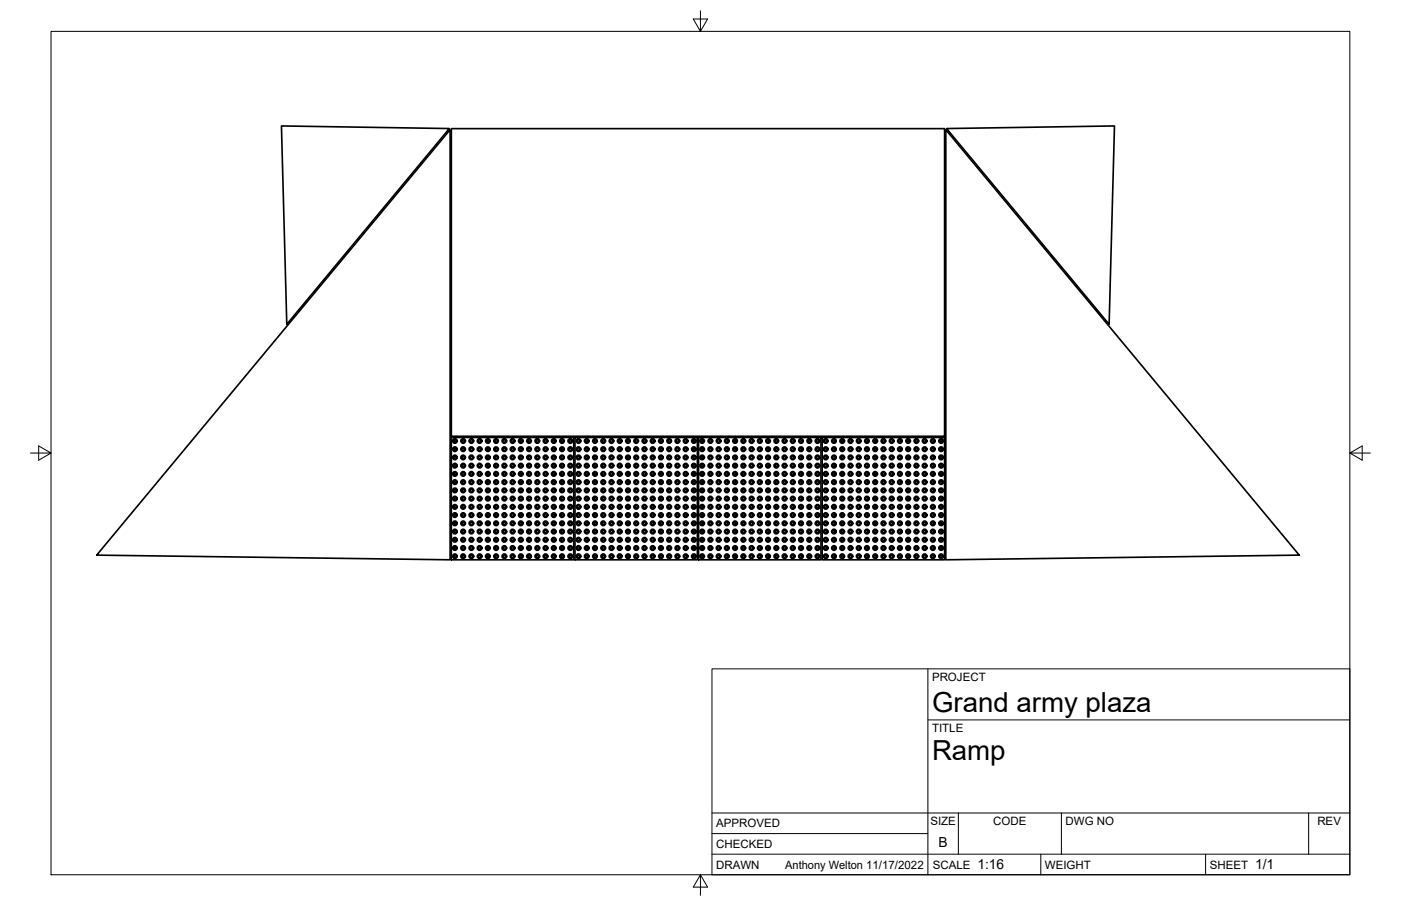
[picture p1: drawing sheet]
<svg xmlns="http://www.w3.org/2000/svg" width="432mm" height="279mm" viewBox="0 0 432 279" stroke-linecap="round" stroke-linejoin="round" font-family="sans-serif">
<defs><g id="words">
<g font-size="8.5">
<text x="287.3" y="219.5">Grand army plaza</text>
<text x="287.3" y="234.5">Ramp</text>
</g>
<g font-size="4.3">
<text x="289.3" y="261.2">B</text>
<text x="301.2" y="268.1">1:16</text>
<text x="386.8" y="268.1">1/1</text>
</g>
<g font-size="3.5">
<text x="287.3" y="210.1">PROJECT</text>
<text x="287.3" y="225.8">TITLE</text>
<text x="220.7" y="255.2">APPROVED</text>
<text x="286.7" y="254.5">SIZE</text>
<text x="306.1" y="254.5">CODE</text>
<text x="328.4" y="254.5">DWG NO</text>
<text x="406" y="254.5">REV</text>
<text x="220.7" y="261.5">CHECKED</text>
<text x="220.7" y="267.9">DRAWN</text>
<text x="242" y="267.9">Anthony Welton 11/17/2022</text>
<text x="287.5" y="267.9">SCALE</text>
<text x="322.1" y="267.9">WEIGHT</text>
<text x="372.9" y="267.9">SHEET</text>
</g>
</g></defs>
<!-- layer: Visible -->
<g fill="none" stroke="#000" stroke-width=".51">
<path d="M86.7 38.8l51.8 .8-50.1 60.4zM139.1 39.7h152v94.8h-152zM291.7 39.6l51.8-.8-1.7 61.2zM138.7 40v132.6l-108.9-1.4zM291.5 40l108.9 131.2-108.9 1.4zM139.1 134.9h37.7v37.7h-37.7zM177.2 134.9h37.7v37.7h-37.7zM215.3 134.9h37.7v37.7h-37.7zM253.4 134.9h37.7v37.7h-37.7z"/>
<circle cx="140.2" cy="136" r=".71"/>
<circle cx="140.2" cy="138.5" r=".71"/>
<circle cx="140.2" cy="136" r=".39"/>
<circle cx="140.2" cy="138.5" r=".39"/>
<circle cx="142.7" cy="136" r=".71"/>
<circle cx="142.7" cy="138.5" r=".71"/>
<circle cx="142.7" cy="138.5" r=".39"/>
<circle cx="142.7" cy="136" r=".39"/>
<circle cx="145.3" cy="136" r=".71"/>
<circle cx="145.3" cy="138.5" r=".71"/>
<circle cx="145.3" cy="136" r=".39"/>
<circle cx="145.3" cy="138.5" r=".39"/>
<circle cx="147.8" cy="136" r=".71"/>
<circle cx="147.8" cy="138.5" r=".71"/>
<circle cx="147.8" cy="138.5" r=".39"/>
<circle cx="147.8" cy="136" r=".39"/>
<circle cx="150.4" cy="138.5" r=".71"/>
<circle cx="150.4" cy="136" r=".71"/>
<circle cx="150.4" cy="138.5" r=".39"/>
<circle cx="150.4" cy="136" r=".39"/>
<circle cx="152.9" cy="138.5" r=".71"/>
<circle cx="152.9" cy="136" r=".71"/>
<circle cx="152.9" cy="138.5" r=".39"/>
<circle cx="152.9" cy="136" r=".39"/>
<circle cx="155.4" cy="136" r=".71"/>
<circle cx="155.4" cy="138.5" r=".71"/>
<circle cx="155.4" cy="138.5" r=".39"/>
<circle cx="155.4" cy="136" r=".39"/>
<circle cx="158" cy="138.5" r=".71"/>
<circle cx="158" cy="136" r=".71"/>
<circle cx="158" cy="138.5" r=".39"/>
<circle cx="158" cy="136" r=".39"/>
<circle cx="160.5" cy="136" r=".71"/>
<circle cx="160.5" cy="138.5" r=".71"/>
<circle cx="160.5" cy="138.5" r=".39"/>
<circle cx="160.5" cy="136" r=".39"/>
<circle cx="163.1" cy="138.5" r=".71"/>
<circle cx="163.1" cy="136" r=".71"/>
<circle cx="163.1" cy="138.5" r=".39"/>
<circle cx="163.1" cy="136" r=".39"/>
<circle cx="165.6" cy="136" r=".71"/>
<circle cx="165.6" cy="138.5" r=".71"/>
<circle cx="165.6" cy="138.5" r=".39"/>
<circle cx="165.6" cy="136" r=".39"/>
<circle cx="168.1" cy="138.5" r=".71"/>
<circle cx="168.1" cy="136" r=".71"/>
<circle cx="168.1" cy="136" r=".39"/>
<circle cx="168.1" cy="138.5" r=".39"/>
<circle cx="170.7" cy="136" r=".71"/>
<circle cx="170.7" cy="138.5" r=".71"/>
<circle cx="170.7" cy="138.5" r=".39"/>
<circle cx="170.7" cy="136" r=".39"/>
<circle cx="173.2" cy="136" r=".71"/>
<circle cx="173.2" cy="138.5" r=".71"/>
<circle cx="173.2" cy="138.5" r=".39"/>
<circle cx="173.2" cy="136" r=".39"/>
<circle cx="175.8" cy="136" r=".71"/>
<circle cx="175.8" cy="138.5" r=".71"/>
<circle cx="175.8" cy="138.5" r=".39"/>
<circle cx="175.8" cy="136" r=".39"/>
<circle cx="178.3" cy="138.5" r=".71"/>
<circle cx="178.3" cy="136" r=".71"/>
<circle cx="178.3" cy="138.5" r=".39"/>
<circle cx="178.3" cy="136" r=".39"/>
<circle cx="180.8" cy="136" r=".71"/>
<circle cx="180.8" cy="138.5" r=".71"/>
<circle cx="180.8" cy="138.5" r=".39"/>
<circle cx="180.8" cy="136" r=".39"/>
<circle cx="183.4" cy="136" r=".71"/>
<circle cx="183.4" cy="138.5" r=".71"/>
<circle cx="183.4" cy="136" r=".39"/>
<circle cx="183.4" cy="138.5" r=".39"/>
<circle cx="185.9" cy="138.5" r=".71"/>
<circle cx="185.9" cy="136" r=".71"/>
<circle cx="185.9" cy="136" r=".39"/>
<circle cx="185.9" cy="138.5" r=".39"/>
<circle cx="188.5" cy="138.5" r=".71"/>
<circle cx="188.5" cy="136" r=".71"/>
<circle cx="188.5" cy="138.5" r=".39"/>
<circle cx="188.5" cy="136" r=".39"/>
<circle cx="191" cy="138.5" r=".71"/>
<circle cx="191" cy="136" r=".71"/>
<circle cx="191" cy="138.5" r=".39"/>
<circle cx="191" cy="136" r=".39"/>
<circle cx="193.5" cy="136" r=".71"/>
<circle cx="193.5" cy="138.5" r=".71"/>
<circle cx="193.5" cy="138.5" r=".39"/>
<circle cx="193.5" cy="136" r=".39"/>
<circle cx="196.1" cy="136" r=".71"/>
<circle cx="196.1" cy="138.5" r=".71"/>
<circle cx="196.1" cy="138.5" r=".39"/>
<circle cx="196.1" cy="136" r=".39"/>
<circle cx="198.6" cy="138.5" r=".71"/>
<circle cx="198.6" cy="136" r=".71"/>
<circle cx="198.6" cy="136" r=".39"/>
<circle cx="198.6" cy="138.5" r=".39"/>
<circle cx="201.2" cy="136" r=".71"/>
<circle cx="201.2" cy="138.5" r=".71"/>
<circle cx="201.2" cy="138.5" r=".39"/>
<circle cx="201.2" cy="136" r=".39"/>
<circle cx="203.7" cy="136" r=".71"/>
<circle cx="203.7" cy="138.5" r=".71"/>
<circle cx="203.7" cy="136" r=".39"/>
<circle cx="203.7" cy="138.5" r=".39"/>
<circle cx="206.2" cy="136" r=".71"/>
<circle cx="206.2" cy="138.5" r=".71"/>
<circle cx="206.2" cy="138.5" r=".39"/>
<circle cx="206.2" cy="136" r=".39"/>
<circle cx="208.8" cy="136" r=".71"/>
<circle cx="208.8" cy="138.5" r=".71"/>
<circle cx="208.8" cy="138.5" r=".39"/>
<circle cx="208.8" cy="136" r=".39"/>
<circle cx="211.3" cy="136" r=".71"/>
<circle cx="211.3" cy="138.5" r=".71"/>
<circle cx="211.3" cy="138.5" r=".39"/>
<circle cx="211.3" cy="136" r=".39"/>
<circle cx="213.9" cy="138.5" r=".71"/>
<circle cx="213.9" cy="136" r=".71"/>
<circle cx="213.9" cy="138.5" r=".39"/>
<circle cx="213.9" cy="136" r=".39"/>
<circle cx="216.4" cy="136" r=".71"/>
<circle cx="216.4" cy="138.5" r=".71"/>
<circle cx="216.4" cy="138.5" r=".39"/>
<circle cx="216.4" cy="136" r=".39"/>
<circle cx="218.9" cy="138.5" r=".71"/>
<circle cx="218.9" cy="136" r=".71"/>
<circle cx="218.9" cy="138.5" r=".39"/>
<circle cx="218.9" cy="136" r=".39"/>
<circle cx="221.5" cy="138.5" r=".71"/>
<circle cx="221.5" cy="136" r=".71"/>
<circle cx="221.5" cy="138.5" r=".39"/>
<circle cx="221.5" cy="136" r=".39"/>
<circle cx="224" cy="136" r=".71"/>
<circle cx="224" cy="138.5" r=".71"/>
<circle cx="224" cy="138.5" r=".39"/>
<circle cx="224" cy="136" r=".39"/>
<circle cx="226.6" cy="138.5" r=".71"/>
<circle cx="226.6" cy="136" r=".71"/>
<circle cx="226.6" cy="138.5" r=".39"/>
<circle cx="226.6" cy="136" r=".39"/>
<circle cx="229.1" cy="138.5" r=".71"/>
<circle cx="229.1" cy="136" r=".71"/>
<circle cx="229.1" cy="136" r=".39"/>
<circle cx="229.1" cy="138.5" r=".39"/>
<circle cx="231.6" cy="138.5" r=".71"/>
<circle cx="231.6" cy="136" r=".71"/>
<circle cx="231.6" cy="138.5" r=".39"/>
<circle cx="231.6" cy="136" r=".39"/>
<circle cx="234.2" cy="138.5" r=".71"/>
<circle cx="234.2" cy="136" r=".71"/>
<circle cx="234.2" cy="138.5" r=".39"/>
<circle cx="234.2" cy="136" r=".39"/>
<circle cx="236.7" cy="138.5" r=".71"/>
<circle cx="236.7" cy="136" r=".71"/>
<circle cx="236.7" cy="136" r=".39"/>
<circle cx="236.7" cy="138.5" r=".39"/>
<circle cx="239.3" cy="138.5" r=".71"/>
<circle cx="239.3" cy="136" r=".71"/>
<circle cx="239.3" cy="136" r=".39"/>
<circle cx="239.3" cy="138.5" r=".39"/>
<circle cx="241.8" cy="136" r=".71"/>
<circle cx="241.8" cy="138.5" r=".71"/>
<circle cx="241.8" cy="138.5" r=".39"/>
<circle cx="241.8" cy="136" r=".39"/>
<circle cx="244.3" cy="138.5" r=".71"/>
<circle cx="244.3" cy="136" r=".71"/>
<circle cx="244.3" cy="136" r=".39"/>
<circle cx="244.3" cy="138.5" r=".39"/>
<circle cx="246.9" cy="136" r=".71"/>
<circle cx="246.9" cy="138.5" r=".71"/>
<circle cx="246.9" cy="136" r=".39"/>
<circle cx="246.9" cy="138.5" r=".39"/>
<circle cx="249.4" cy="138.5" r=".71"/>
<circle cx="249.4" cy="136" r=".71"/>
<circle cx="249.4" cy="136" r=".39"/>
<circle cx="249.4" cy="138.5" r=".39"/>
<circle cx="252" cy="136" r=".71"/>
<circle cx="252" cy="138.5" r=".71"/>
<circle cx="252" cy="136" r=".39"/>
<circle cx="252" cy="138.5" r=".39"/>
<circle cx="254.5" cy="136" r=".71"/>
<circle cx="254.5" cy="138.5" r=".71"/>
<circle cx="254.5" cy="136" r=".39"/>
<circle cx="254.5" cy="138.5" r=".39"/>
<circle cx="257" cy="136" r=".71"/>
<circle cx="257" cy="138.5" r=".71"/>
<circle cx="257" cy="138.5" r=".39"/>
<circle cx="257" cy="136" r=".39"/>
<circle cx="259.6" cy="138.5" r=".71"/>
<circle cx="259.6" cy="136" r=".71"/>
<circle cx="259.6" cy="138.5" r=".39"/>
<circle cx="259.6" cy="136" r=".39"/>
<circle cx="262.1" cy="138.5" r=".71"/>
<circle cx="262.1" cy="136" r=".71"/>
<circle cx="262.1" cy="136" r=".39"/>
<circle cx="262.1" cy="138.5" r=".39"/>
<circle cx="264.7" cy="138.5" r=".71"/>
<circle cx="264.7" cy="136" r=".71"/>
<circle cx="264.7" cy="138.5" r=".39"/>
<circle cx="264.7" cy="136" r=".39"/>
<circle cx="267.2" cy="136" r=".71"/>
<circle cx="267.2" cy="138.5" r=".71"/>
<circle cx="267.2" cy="138.5" r=".39"/>
<circle cx="267.2" cy="136" r=".39"/>
<circle cx="269.7" cy="136" r=".71"/>
<circle cx="269.7" cy="138.5" r=".71"/>
<circle cx="269.7" cy="138.5" r=".39"/>
<circle cx="269.7" cy="136" r=".39"/>
<circle cx="272.3" cy="136" r=".71"/>
<circle cx="272.3" cy="138.5" r=".71"/>
<circle cx="272.3" cy="138.5" r=".39"/>
<circle cx="272.3" cy="136" r=".39"/>
<circle cx="274.8" cy="138.5" r=".71"/>
<circle cx="274.8" cy="136" r=".71"/>
<circle cx="274.8" cy="138.5" r=".39"/>
<circle cx="274.8" cy="136" r=".39"/>
<circle cx="277.4" cy="138.5" r=".71"/>
<circle cx="277.4" cy="136" r=".71"/>
<circle cx="277.4" cy="136" r=".39"/>
<circle cx="277.4" cy="138.5" r=".39"/>
<circle cx="279.9" cy="138.5" r=".71"/>
<circle cx="279.9" cy="136" r=".71"/>
<circle cx="279.9" cy="138.5" r=".39"/>
<circle cx="279.9" cy="136" r=".39"/>
<circle cx="282.4" cy="138.5" r=".71"/>
<circle cx="282.4" cy="136" r=".71"/>
<circle cx="282.4" cy="136" r=".39"/>
<circle cx="282.4" cy="138.5" r=".39"/>
<circle cx="285" cy="136" r=".71"/>
<circle cx="285" cy="138.5" r=".71"/>
<circle cx="285" cy="138.5" r=".39"/>
<circle cx="285" cy="136" r=".39"/>
<circle cx="287.5" cy="138.5" r=".71"/>
<circle cx="287.5" cy="136" r=".71"/>
<circle cx="287.5" cy="136" r=".39"/>
<circle cx="287.5" cy="138.5" r=".39"/>
<circle cx="290.1" cy="138.5" r=".71"/>
<circle cx="290.1" cy="136" r=".71"/>
<circle cx="290.1" cy="138.5" r=".39"/>
<circle cx="290.1" cy="136" r=".39"/>
<circle cx="140.2" cy="153.8" r=".71"/>
<circle cx="140.2" cy="143.6" r=".71"/>
<circle cx="140.2" cy="141.1" r=".71"/>
<circle cx="140.2" cy="146.1" r=".71"/>
<circle cx="140.2" cy="158.8" r=".71"/>
<circle cx="140.2" cy="151.2" r=".71"/>
<circle cx="140.2" cy="156.3" r=".71"/>
<circle cx="140.2" cy="148.7" r=".71"/>
<circle cx="140.2" cy="143.6" r=".39"/>
<circle cx="140.2" cy="148.7" r=".39"/>
<circle cx="140.2" cy="156.3" r=".39"/>
<circle cx="140.2" cy="141.1" r=".39"/>
<circle cx="140.2" cy="153.8" r=".39"/>
<circle cx="140.2" cy="158.8" r=".39"/>
<circle cx="140.2" cy="151.2" r=".39"/>
<circle cx="140.2" cy="146.1" r=".39"/>
<circle cx="142.7" cy="141.1" r=".71"/>
<circle cx="142.7" cy="151.2" r=".71"/>
<circle cx="142.7" cy="153.8" r=".71"/>
<circle cx="142.7" cy="156.3" r=".71"/>
<circle cx="142.7" cy="146.1" r=".71"/>
<circle cx="142.7" cy="143.6" r=".71"/>
<circle cx="142.7" cy="148.7" r=".71"/>
<circle cx="142.7" cy="158.8" r=".71"/>
<circle cx="142.7" cy="156.3" r=".39"/>
<circle cx="142.7" cy="148.7" r=".39"/>
<circle cx="142.7" cy="158.8" r=".39"/>
<circle cx="142.7" cy="141.1" r=".39"/>
<circle cx="142.7" cy="143.6" r=".39"/>
<circle cx="142.7" cy="153.8" r=".39"/>
<circle cx="142.7" cy="146.1" r=".39"/>
<circle cx="142.7" cy="151.2" r=".39"/>
<circle cx="145.3" cy="153.8" r=".71"/>
<circle cx="145.3" cy="146.1" r=".71"/>
<circle cx="145.3" cy="141.1" r=".71"/>
<circle cx="145.3" cy="156.3" r=".71"/>
<circle cx="145.3" cy="143.6" r=".71"/>
<circle cx="145.3" cy="151.2" r=".71"/>
<circle cx="145.3" cy="158.8" r=".71"/>
<circle cx="145.3" cy="148.7" r=".71"/>
<circle cx="145.3" cy="141.1" r=".39"/>
<circle cx="145.3" cy="153.8" r=".39"/>
<circle cx="145.3" cy="143.6" r=".39"/>
<circle cx="145.3" cy="148.7" r=".39"/>
<circle cx="145.3" cy="156.3" r=".39"/>
<circle cx="145.3" cy="146.1" r=".39"/>
<circle cx="145.3" cy="151.2" r=".39"/>
<circle cx="145.3" cy="158.8" r=".39"/>
<circle cx="147.8" cy="153.8" r=".71"/>
<circle cx="147.8" cy="141.1" r=".71"/>
<circle cx="147.8" cy="143.6" r=".71"/>
<circle cx="147.8" cy="156.3" r=".71"/>
<circle cx="147.8" cy="151.2" r=".71"/>
<circle cx="147.8" cy="158.8" r=".71"/>
<circle cx="147.8" cy="148.7" r=".71"/>
<circle cx="147.8" cy="146.1" r=".71"/>
<circle cx="147.8" cy="158.8" r=".39"/>
<circle cx="147.8" cy="156.3" r=".39"/>
<circle cx="147.8" cy="148.7" r=".39"/>
<circle cx="147.8" cy="146.1" r=".39"/>
<circle cx="147.8" cy="141.1" r=".39"/>
<circle cx="147.8" cy="151.2" r=".39"/>
<circle cx="147.8" cy="153.8" r=".39"/>
<circle cx="147.8" cy="143.6" r=".39"/>
<circle cx="150.4" cy="158.8" r=".71"/>
<circle cx="150.4" cy="143.6" r=".71"/>
<circle cx="150.4" cy="148.7" r=".71"/>
<circle cx="150.4" cy="153.8" r=".71"/>
<circle cx="150.4" cy="156.3" r=".71"/>
<circle cx="150.4" cy="141.1" r=".71"/>
<circle cx="150.4" cy="146.1" r=".71"/>
<circle cx="150.4" cy="151.2" r=".71"/>
<circle cx="150.4" cy="146.1" r=".39"/>
<circle cx="150.4" cy="148.7" r=".39"/>
<circle cx="150.4" cy="158.8" r=".39"/>
<circle cx="150.4" cy="156.3" r=".39"/>
<circle cx="150.4" cy="143.6" r=".39"/>
<circle cx="150.4" cy="151.2" r=".39"/>
<circle cx="150.4" cy="141.1" r=".39"/>
<circle cx="150.4" cy="153.8" r=".39"/>
<circle cx="152.9" cy="156.3" r=".71"/>
<circle cx="152.9" cy="146.1" r=".71"/>
<circle cx="152.9" cy="141.1" r=".71"/>
<circle cx="152.9" cy="151.2" r=".71"/>
<circle cx="152.9" cy="148.7" r=".71"/>
<circle cx="152.9" cy="158.8" r=".71"/>
<circle cx="152.9" cy="153.8" r=".71"/>
<circle cx="152.9" cy="143.6" r=".71"/>
<circle cx="152.9" cy="146.1" r=".39"/>
<circle cx="152.9" cy="148.7" r=".39"/>
<circle cx="152.9" cy="141.1" r=".39"/>
<circle cx="152.9" cy="151.2" r=".39"/>
<circle cx="152.9" cy="153.8" r=".39"/>
<circle cx="152.9" cy="156.3" r=".39"/>
<circle cx="152.9" cy="143.6" r=".39"/>
<circle cx="152.9" cy="158.8" r=".39"/>
<circle cx="155.4" cy="151.2" r=".71"/>
<circle cx="155.4" cy="141.1" r=".71"/>
<circle cx="155.4" cy="153.8" r=".71"/>
<circle cx="155.4" cy="156.3" r=".71"/>
<circle cx="155.4" cy="146.1" r=".71"/>
<circle cx="155.4" cy="143.6" r=".71"/>
<circle cx="155.4" cy="148.7" r=".71"/>
<circle cx="155.4" cy="158.8" r=".71"/>
<circle cx="155.4" cy="143.6" r=".39"/>
<circle cx="155.4" cy="156.3" r=".39"/>
<circle cx="155.4" cy="148.7" r=".39"/>
<circle cx="155.4" cy="153.8" r=".39"/>
<circle cx="155.4" cy="141.1" r=".39"/>
<circle cx="155.4" cy="146.1" r=".39"/>
<circle cx="155.4" cy="158.8" r=".39"/>
<circle cx="155.4" cy="151.2" r=".39"/>
<circle cx="158" cy="148.7" r=".71"/>
<circle cx="158" cy="158.8" r=".71"/>
<circle cx="158" cy="151.2" r=".71"/>
<circle cx="158" cy="156.3" r=".71"/>
<circle cx="158" cy="153.8" r=".71"/>
<circle cx="158" cy="143.6" r=".71"/>
<circle cx="158" cy="141.1" r=".71"/>
<circle cx="158" cy="146.1" r=".71"/>
<circle cx="158" cy="148.7" r=".39"/>
<circle cx="158" cy="156.3" r=".39"/>
<circle cx="158" cy="143.6" r=".39"/>
<circle cx="158" cy="158.8" r=".39"/>
<circle cx="158" cy="146.1" r=".39"/>
<circle cx="158" cy="141.1" r=".39"/>
<circle cx="158" cy="151.2" r=".39"/>
<circle cx="158" cy="153.8" r=".39"/>
<circle cx="160.5" cy="151.2" r=".71"/>
<circle cx="160.5" cy="158.8" r=".71"/>
<circle cx="160.5" cy="146.1" r=".71"/>
<circle cx="160.5" cy="141.1" r=".71"/>
<circle cx="160.5" cy="156.3" r=".71"/>
<circle cx="160.5" cy="153.8" r=".71"/>
<circle cx="160.5" cy="148.7" r=".71"/>
<circle cx="160.5" cy="143.6" r=".71"/>
<circle cx="160.5" cy="158.8" r=".39"/>
<circle cx="160.5" cy="148.7" r=".39"/>
<circle cx="160.5" cy="143.6" r=".39"/>
<circle cx="160.5" cy="146.1" r=".39"/>
<circle cx="160.5" cy="141.1" r=".39"/>
<circle cx="160.5" cy="151.2" r=".39"/>
<circle cx="160.5" cy="156.3" r=".39"/>
<circle cx="160.5" cy="153.8" r=".39"/>
<circle cx="163.1" cy="158.8" r=".71"/>
<circle cx="163.1" cy="148.7" r=".71"/>
<circle cx="163.1" cy="143.6" r=".71"/>
<circle cx="163.1" cy="151.2" r=".71"/>
<circle cx="163.1" cy="141.1" r=".71"/>
<circle cx="163.1" cy="146.1" r=".71"/>
<circle cx="163.1" cy="153.8" r=".71"/>
<circle cx="163.1" cy="156.3" r=".71"/>
<circle cx="163.1" cy="153.8" r=".39"/>
<circle cx="163.1" cy="151.2" r=".39"/>
<circle cx="163.1" cy="141.1" r=".39"/>
<circle cx="163.1" cy="146.1" r=".39"/>
<circle cx="163.1" cy="156.3" r=".39"/>
<circle cx="163.1" cy="148.7" r=".39"/>
<circle cx="163.1" cy="143.6" r=".39"/>
<circle cx="163.1" cy="158.8" r=".39"/>
<circle cx="165.6" cy="158.8" r=".71"/>
<circle cx="165.6" cy="156.3" r=".71"/>
<circle cx="165.6" cy="151.2" r=".71"/>
<circle cx="165.6" cy="146.1" r=".71"/>
<circle cx="165.6" cy="148.7" r=".71"/>
<circle cx="165.6" cy="141.1" r=".71"/>
<circle cx="165.6" cy="153.8" r=".71"/>
<circle cx="165.6" cy="143.6" r=".71"/>
<circle cx="165.6" cy="146.1" r=".39"/>
<circle cx="165.6" cy="158.8" r=".39"/>
<circle cx="165.6" cy="156.3" r=".39"/>
<circle cx="165.6" cy="148.7" r=".39"/>
<circle cx="165.6" cy="153.8" r=".39"/>
<circle cx="165.6" cy="151.2" r=".39"/>
<circle cx="165.6" cy="143.6" r=".39"/>
<circle cx="165.6" cy="141.1" r=".39"/>
<circle cx="168.1" cy="151.2" r=".71"/>
<circle cx="168.1" cy="146.1" r=".71"/>
<circle cx="168.1" cy="141.1" r=".71"/>
<circle cx="168.1" cy="156.3" r=".71"/>
<circle cx="168.1" cy="153.8" r=".71"/>
<circle cx="168.1" cy="143.6" r=".71"/>
<circle cx="168.1" cy="148.7" r=".71"/>
<circle cx="168.1" cy="158.8" r=".71"/>
<circle cx="168.1" cy="141.1" r=".39"/>
<circle cx="168.1" cy="151.2" r=".39"/>
<circle cx="168.1" cy="153.8" r=".39"/>
<circle cx="168.1" cy="143.6" r=".39"/>
<circle cx="168.1" cy="146.1" r=".39"/>
<circle cx="168.1" cy="158.8" r=".39"/>
<circle cx="168.1" cy="156.3" r=".39"/>
<circle cx="168.1" cy="148.7" r=".39"/>
<circle cx="170.7" cy="153.8" r=".71"/>
<circle cx="170.7" cy="156.3" r=".71"/>
<circle cx="170.7" cy="141.1" r=".71"/>
<circle cx="170.7" cy="158.8" r=".71"/>
<circle cx="170.7" cy="151.2" r=".71"/>
<circle cx="170.7" cy="146.1" r=".71"/>
<circle cx="170.7" cy="148.7" r=".71"/>
<circle cx="170.7" cy="143.6" r=".71"/>
<circle cx="170.7" cy="151.2" r=".39"/>
<circle cx="170.7" cy="148.7" r=".39"/>
<circle cx="170.7" cy="143.6" r=".39"/>
<circle cx="170.7" cy="141.1" r=".39"/>
<circle cx="170.7" cy="153.8" r=".39"/>
<circle cx="170.7" cy="156.3" r=".39"/>
<circle cx="170.7" cy="146.1" r=".39"/>
<circle cx="170.7" cy="158.8" r=".39"/>
<circle cx="173.2" cy="146.1" r=".71"/>
<circle cx="173.2" cy="141.1" r=".71"/>
<circle cx="173.2" cy="143.6" r=".71"/>
<circle cx="173.2" cy="148.7" r=".71"/>
<circle cx="173.2" cy="153.8" r=".71"/>
<circle cx="173.2" cy="156.3" r=".71"/>
<circle cx="173.2" cy="151.2" r=".71"/>
<circle cx="173.2" cy="158.8" r=".71"/>
<circle cx="173.2" cy="148.7" r=".39"/>
<circle cx="173.2" cy="143.6" r=".39"/>
<circle cx="173.2" cy="156.3" r=".39"/>
<circle cx="173.2" cy="158.8" r=".39"/>
<circle cx="173.2" cy="141.1" r=".39"/>
<circle cx="173.2" cy="146.1" r=".39"/>
<circle cx="173.2" cy="151.2" r=".39"/>
<circle cx="173.2" cy="153.8" r=".39"/>
<circle cx="175.8" cy="153.8" r=".71"/>
<circle cx="175.8" cy="151.2" r=".71"/>
<circle cx="175.8" cy="141.1" r=".71"/>
<circle cx="175.8" cy="148.7" r=".71"/>
<circle cx="175.8" cy="143.6" r=".71"/>
<circle cx="175.8" cy="146.1" r=".71"/>
<circle cx="175.8" cy="158.8" r=".71"/>
<circle cx="175.8" cy="156.3" r=".71"/>
<circle cx="175.8" cy="151.2" r=".39"/>
<circle cx="175.8" cy="153.8" r=".39"/>
<circle cx="175.8" cy="158.8" r=".39"/>
<circle cx="175.8" cy="146.1" r=".39"/>
<circle cx="175.8" cy="141.1" r=".39"/>
<circle cx="175.8" cy="148.7" r=".39"/>
<circle cx="175.8" cy="156.3" r=".39"/>
<circle cx="175.8" cy="143.6" r=".39"/>
<circle cx="178.3" cy="158.8" r=".71"/>
<circle cx="178.3" cy="148.7" r=".71"/>
<circle cx="178.3" cy="151.2" r=".71"/>
<circle cx="178.3" cy="146.1" r=".71"/>
<circle cx="178.3" cy="141.1" r=".71"/>
<circle cx="178.3" cy="156.3" r=".71"/>
<circle cx="178.3" cy="143.6" r=".71"/>
<circle cx="178.3" cy="153.8" r=".71"/>
<circle cx="178.3" cy="148.7" r=".39"/>
<circle cx="178.3" cy="146.1" r=".39"/>
<circle cx="178.3" cy="156.3" r=".39"/>
<circle cx="178.3" cy="158.8" r=".39"/>
<circle cx="178.3" cy="151.2" r=".39"/>
<circle cx="178.3" cy="153.8" r=".39"/>
<circle cx="178.3" cy="141.1" r=".39"/>
<circle cx="178.3" cy="143.6" r=".39"/>
<circle cx="180.8" cy="141.1" r=".71"/>
<circle cx="180.8" cy="146.1" r=".71"/>
<circle cx="180.8" cy="153.8" r=".71"/>
<circle cx="180.8" cy="156.3" r=".71"/>
<circle cx="180.8" cy="143.6" r=".71"/>
<circle cx="180.8" cy="151.2" r=".71"/>
<circle cx="180.8" cy="158.8" r=".71"/>
<circle cx="180.8" cy="148.7" r=".71"/>
<circle cx="180.8" cy="148.7" r=".39"/>
<circle cx="180.8" cy="143.6" r=".39"/>
<circle cx="180.8" cy="158.8" r=".39"/>
<circle cx="180.8" cy="146.1" r=".39"/>
<circle cx="180.8" cy="151.2" r=".39"/>
<circle cx="180.8" cy="156.3" r=".39"/>
<circle cx="180.8" cy="153.8" r=".39"/>
<circle cx="180.8" cy="141.1" r=".39"/>
<circle cx="183.4" cy="153.8" r=".71"/>
<circle cx="183.4" cy="158.8" r=".71"/>
<circle cx="183.4" cy="151.2" r=".71"/>
<circle cx="183.4" cy="156.3" r=".71"/>
<circle cx="183.4" cy="143.6" r=".71"/>
<circle cx="183.4" cy="148.7" r=".71"/>
<circle cx="183.4" cy="141.1" r=".71"/>
<circle cx="183.4" cy="146.1" r=".71"/>
<circle cx="183.4" cy="141.1" r=".39"/>
<circle cx="183.4" cy="156.3" r=".39"/>
<circle cx="183.4" cy="146.1" r=".39"/>
<circle cx="183.4" cy="143.6" r=".39"/>
<circle cx="183.4" cy="153.8" r=".39"/>
<circle cx="183.4" cy="158.8" r=".39"/>
<circle cx="183.4" cy="148.7" r=".39"/>
<circle cx="183.4" cy="151.2" r=".39"/>
<circle cx="185.9" cy="158.8" r=".71"/>
<circle cx="185.9" cy="143.6" r=".71"/>
<circle cx="185.9" cy="148.7" r=".71"/>
<circle cx="185.9" cy="141.1" r=".71"/>
<circle cx="185.9" cy="156.3" r=".71"/>
<circle cx="185.9" cy="153.8" r=".71"/>
<circle cx="185.9" cy="151.2" r=".71"/>
<circle cx="185.9" cy="146.1" r=".71"/>
<circle cx="185.9" cy="156.3" r=".39"/>
<circle cx="185.9" cy="153.8" r=".39"/>
<circle cx="185.9" cy="143.6" r=".39"/>
<circle cx="185.9" cy="148.7" r=".39"/>
<circle cx="185.9" cy="146.1" r=".39"/>
<circle cx="185.9" cy="141.1" r=".39"/>
<circle cx="185.9" cy="158.8" r=".39"/>
<circle cx="185.9" cy="151.2" r=".39"/>
<circle cx="188.5" cy="151.2" r=".71"/>
<circle cx="188.5" cy="146.1" r=".71"/>
<circle cx="188.5" cy="158.8" r=".71"/>
<circle cx="188.5" cy="156.3" r=".71"/>
<circle cx="188.5" cy="141.1" r=".71"/>
<circle cx="188.5" cy="148.7" r=".71"/>
<circle cx="188.5" cy="153.8" r=".71"/>
<circle cx="188.5" cy="143.6" r=".71"/>
<circle cx="188.5" cy="158.8" r=".39"/>
<circle cx="188.5" cy="141.1" r=".39"/>
<circle cx="188.5" cy="156.3" r=".39"/>
<circle cx="188.5" cy="153.8" r=".39"/>
<circle cx="188.5" cy="151.2" r=".39"/>
<circle cx="188.5" cy="148.7" r=".39"/>
<circle cx="188.5" cy="146.1" r=".39"/>
<circle cx="188.5" cy="143.6" r=".39"/>
<circle cx="191" cy="158.8" r=".71"/>
<circle cx="191" cy="148.7" r=".71"/>
<circle cx="191" cy="141.1" r=".71"/>
<circle cx="191" cy="151.2" r=".71"/>
<circle cx="191" cy="143.6" r=".71"/>
<circle cx="191" cy="156.3" r=".71"/>
<circle cx="191" cy="146.1" r=".71"/>
<circle cx="191" cy="153.8" r=".71"/>
<circle cx="191" cy="153.8" r=".39"/>
<circle cx="191" cy="156.3" r=".39"/>
<circle cx="191" cy="146.1" r=".39"/>
<circle cx="191" cy="148.7" r=".39"/>
<circle cx="191" cy="158.8" r=".39"/>
<circle cx="191" cy="141.1" r=".39"/>
<circle cx="191" cy="151.2" r=".39"/>
<circle cx="191" cy="143.6" r=".39"/>
<circle cx="193.5" cy="153.8" r=".71"/>
<circle cx="193.5" cy="151.2" r=".71"/>
<circle cx="193.5" cy="148.7" r=".71"/>
<circle cx="193.5" cy="143.6" r=".71"/>
<circle cx="193.5" cy="146.1" r=".71"/>
<circle cx="193.5" cy="141.1" r=".71"/>
<circle cx="193.5" cy="158.8" r=".71"/>
<circle cx="193.5" cy="156.3" r=".71"/>
<circle cx="193.5" cy="153.8" r=".39"/>
<circle cx="193.5" cy="143.6" r=".39"/>
<circle cx="193.5" cy="156.3" r=".39"/>
<circle cx="193.5" cy="148.7" r=".39"/>
<circle cx="193.5" cy="146.1" r=".39"/>
<circle cx="193.5" cy="141.1" r=".39"/>
<circle cx="193.5" cy="158.8" r=".39"/>
<circle cx="193.5" cy="151.2" r=".39"/>
<circle cx="196.1" cy="143.6" r=".71"/>
<circle cx="196.1" cy="153.8" r=".71"/>
<circle cx="196.1" cy="158.8" r=".71"/>
<circle cx="196.1" cy="141.1" r=".71"/>
<circle cx="196.1" cy="151.2" r=".71"/>
<circle cx="196.1" cy="146.1" r=".71"/>
<circle cx="196.1" cy="156.3" r=".71"/>
<circle cx="196.1" cy="148.7" r=".71"/>
<circle cx="196.1" cy="158.8" r=".39"/>
<circle cx="196.1" cy="156.3" r=".39"/>
<circle cx="196.1" cy="153.8" r=".39"/>
<circle cx="196.1" cy="141.1" r=".39"/>
<circle cx="196.1" cy="151.2" r=".39"/>
<circle cx="196.1" cy="143.6" r=".39"/>
<circle cx="196.1" cy="148.7" r=".39"/>
<circle cx="196.1" cy="146.1" r=".39"/>
<circle cx="198.6" cy="158.8" r=".71"/>
<circle cx="198.6" cy="148.7" r=".71"/>
<circle cx="198.6" cy="151.2" r=".71"/>
<circle cx="198.6" cy="156.3" r=".71"/>
<circle cx="198.6" cy="143.6" r=".71"/>
<circle cx="198.6" cy="146.1" r=".71"/>
<circle cx="198.6" cy="153.8" r=".71"/>
<circle cx="198.6" cy="141.1" r=".71"/>
<circle cx="198.6" cy="156.3" r=".39"/>
<circle cx="198.6" cy="153.8" r=".39"/>
<circle cx="198.6" cy="141.1" r=".39"/>
<circle cx="198.6" cy="158.8" r=".39"/>
<circle cx="198.6" cy="146.1" r=".39"/>
<circle cx="198.6" cy="143.6" r=".39"/>
<circle cx="198.6" cy="148.7" r=".39"/>
<circle cx="198.6" cy="151.2" r=".39"/>
<circle cx="201.2" cy="141.1" r=".71"/>
<circle cx="201.2" cy="156.3" r=".71"/>
<circle cx="201.2" cy="151.2" r=".71"/>
<circle cx="201.2" cy="158.8" r=".71"/>
<circle cx="201.2" cy="153.8" r=".71"/>
<circle cx="201.2" cy="146.1" r=".71"/>
<circle cx="201.2" cy="148.7" r=".71"/>
<circle cx="201.2" cy="143.6" r=".71"/>
<circle cx="201.2" cy="156.3" r=".39"/>
<circle cx="201.2" cy="148.7" r=".39"/>
<circle cx="201.2" cy="146.1" r=".39"/>
<circle cx="201.2" cy="143.6" r=".39"/>
<circle cx="201.2" cy="151.2" r=".39"/>
<circle cx="201.2" cy="158.8" r=".39"/>
<circle cx="201.2" cy="153.8" r=".39"/>
<circle cx="201.2" cy="141.1" r=".39"/>
<circle cx="203.7" cy="156.3" r=".71"/>
<circle cx="203.7" cy="153.8" r=".71"/>
<circle cx="203.7" cy="151.2" r=".71"/>
<circle cx="203.7" cy="141.1" r=".71"/>
<circle cx="203.7" cy="148.7" r=".71"/>
<circle cx="203.7" cy="158.8" r=".71"/>
<circle cx="203.7" cy="146.1" r=".71"/>
<circle cx="203.7" cy="143.6" r=".71"/>
<circle cx="203.7" cy="153.8" r=".39"/>
<circle cx="203.7" cy="146.1" r=".39"/>
<circle cx="203.7" cy="148.7" r=".39"/>
<circle cx="203.7" cy="143.6" r=".39"/>
<circle cx="203.7" cy="151.2" r=".39"/>
<circle cx="203.7" cy="156.3" r=".39"/>
<circle cx="203.7" cy="141.1" r=".39"/>
<circle cx="203.7" cy="158.8" r=".39"/>
<circle cx="206.2" cy="141.1" r=".71"/>
<circle cx="206.2" cy="151.2" r=".71"/>
<circle cx="206.2" cy="156.3" r=".71"/>
<circle cx="206.2" cy="146.1" r=".71"/>
<circle cx="206.2" cy="153.8" r=".71"/>
<circle cx="206.2" cy="143.6" r=".71"/>
<circle cx="206.2" cy="158.8" r=".71"/>
<circle cx="206.2" cy="148.7" r=".71"/>
<circle cx="206.2" cy="141.1" r=".39"/>
<circle cx="206.2" cy="151.2" r=".39"/>
<circle cx="206.2" cy="158.8" r=".39"/>
<circle cx="206.2" cy="148.7" r=".39"/>
<circle cx="206.2" cy="143.6" r=".39"/>
<circle cx="206.2" cy="153.8" r=".39"/>
<circle cx="206.2" cy="156.3" r=".39"/>
<circle cx="206.2" cy="146.1" r=".39"/>
<circle cx="208.8" cy="153.8" r=".71"/>
<circle cx="208.8" cy="156.3" r=".71"/>
<circle cx="208.8" cy="141.1" r=".71"/>
<circle cx="208.8" cy="158.8" r=".71"/>
<circle cx="208.8" cy="143.6" r=".71"/>
<circle cx="208.8" cy="146.1" r=".71"/>
<circle cx="208.8" cy="148.7" r=".71"/>
<circle cx="208.8" cy="151.2" r=".71"/>
<circle cx="208.8" cy="153.8" r=".39"/>
<circle cx="208.8" cy="156.3" r=".39"/>
<circle cx="208.8" cy="141.1" r=".39"/>
<circle cx="208.8" cy="151.2" r=".39"/>
<circle cx="208.8" cy="158.8" r=".39"/>
<circle cx="208.8" cy="148.7" r=".39"/>
<circle cx="208.8" cy="146.1" r=".39"/>
<circle cx="208.8" cy="143.6" r=".39"/>
<circle cx="211.3" cy="156.3" r=".71"/>
<circle cx="211.3" cy="141.1" r=".71"/>
<circle cx="211.3" cy="143.6" r=".71"/>
<circle cx="211.3" cy="153.8" r=".71"/>
<circle cx="211.3" cy="151.2" r=".71"/>
<circle cx="211.3" cy="148.7" r=".71"/>
<circle cx="211.3" cy="146.1" r=".71"/>
<circle cx="211.3" cy="158.8" r=".71"/>
<circle cx="211.3" cy="148.7" r=".39"/>
<circle cx="211.3" cy="146.1" r=".39"/>
<circle cx="211.3" cy="151.2" r=".39"/>
<circle cx="211.3" cy="143.6" r=".39"/>
<circle cx="211.3" cy="158.8" r=".39"/>
<circle cx="211.3" cy="153.8" r=".39"/>
<circle cx="211.3" cy="156.3" r=".39"/>
<circle cx="211.3" cy="141.1" r=".39"/>
<circle cx="213.9" cy="156.3" r=".71"/>
<circle cx="213.9" cy="148.7" r=".71"/>
<circle cx="213.9" cy="146.1" r=".71"/>
<circle cx="213.9" cy="151.2" r=".71"/>
<circle cx="213.9" cy="153.8" r=".71"/>
<circle cx="213.9" cy="158.8" r=".71"/>
<circle cx="213.9" cy="141.1" r=".71"/>
<circle cx="213.9" cy="143.6" r=".71"/>
<circle cx="213.9" cy="146.1" r=".39"/>
<circle cx="213.9" cy="158.8" r=".39"/>
<circle cx="213.9" cy="143.6" r=".39"/>
<circle cx="213.9" cy="148.7" r=".39"/>
<circle cx="213.9" cy="153.8" r=".39"/>
<circle cx="213.9" cy="156.3" r=".39"/>
<circle cx="213.9" cy="151.2" r=".39"/>
<circle cx="213.9" cy="141.1" r=".39"/>
<circle cx="216.4" cy="158.8" r=".71"/>
<circle cx="216.4" cy="143.6" r=".71"/>
<circle cx="216.4" cy="146.1" r=".71"/>
<circle cx="216.4" cy="148.7" r=".71"/>
<circle cx="216.4" cy="153.8" r=".71"/>
<circle cx="216.4" cy="156.3" r=".71"/>
<circle cx="216.4" cy="141.1" r=".71"/>
<circle cx="216.4" cy="151.2" r=".71"/>
<circle cx="216.4" cy="141.1" r=".39"/>
<circle cx="216.4" cy="143.6" r=".39"/>
<circle cx="216.4" cy="158.8" r=".39"/>
<circle cx="216.4" cy="148.7" r=".39"/>
<circle cx="216.4" cy="153.8" r=".39"/>
<circle cx="216.4" cy="151.2" r=".39"/>
<circle cx="216.4" cy="156.3" r=".39"/>
<circle cx="216.4" cy="146.1" r=".39"/>
<circle cx="218.9" cy="156.3" r=".71"/>
<circle cx="218.9" cy="148.7" r=".71"/>
<circle cx="218.9" cy="158.8" r=".71"/>
<circle cx="218.9" cy="146.1" r=".71"/>
<circle cx="218.9" cy="143.6" r=".71"/>
<circle cx="218.9" cy="153.8" r=".71"/>
<circle cx="218.9" cy="151.2" r=".71"/>
<circle cx="218.9" cy="141.1" r=".71"/>
<circle cx="218.9" cy="156.3" r=".39"/>
<circle cx="218.9" cy="158.8" r=".39"/>
<circle cx="218.9" cy="141.1" r=".39"/>
<circle cx="218.9" cy="146.1" r=".39"/>
<circle cx="218.9" cy="151.2" r=".39"/>
<circle cx="218.9" cy="148.7" r=".39"/>
<circle cx="218.9" cy="143.6" r=".39"/>
<circle cx="218.9" cy="153.8" r=".39"/>
<circle cx="221.5" cy="148.7" r=".71"/>
<circle cx="221.5" cy="146.1" r=".71"/>
<circle cx="221.5" cy="158.8" r=".71"/>
<circle cx="221.5" cy="141.1" r=".71"/>
<circle cx="221.5" cy="143.6" r=".71"/>
<circle cx="221.5" cy="153.8" r=".71"/>
<circle cx="221.5" cy="156.3" r=".71"/>
<circle cx="221.5" cy="151.2" r=".71"/>
<circle cx="221.5" cy="143.6" r=".39"/>
<circle cx="221.5" cy="148.7" r=".39"/>
<circle cx="221.5" cy="146.1" r=".39"/>
<circle cx="221.5" cy="158.8" r=".39"/>
<circle cx="221.5" cy="153.8" r=".39"/>
<circle cx="221.5" cy="151.2" r=".39"/>
<circle cx="221.5" cy="141.1" r=".39"/>
<circle cx="221.5" cy="156.3" r=".39"/>
<circle cx="224" cy="141.1" r=".71"/>
<circle cx="224" cy="146.1" r=".71"/>
<circle cx="224" cy="151.2" r=".71"/>
<circle cx="224" cy="156.3" r=".71"/>
<circle cx="224" cy="158.8" r=".71"/>
<circle cx="224" cy="143.6" r=".71"/>
<circle cx="224" cy="153.8" r=".71"/>
<circle cx="224" cy="148.7" r=".71"/>
<circle cx="224" cy="148.7" r=".39"/>
<circle cx="224" cy="156.3" r=".39"/>
<circle cx="224" cy="158.8" r=".39"/>
<circle cx="224" cy="141.1" r=".39"/>
<circle cx="224" cy="151.2" r=".39"/>
<circle cx="224" cy="143.6" r=".39"/>
<circle cx="224" cy="153.8" r=".39"/>
<circle cx="224" cy="146.1" r=".39"/>
<circle cx="226.6" cy="158.8" r=".71"/>
<circle cx="226.6" cy="146.1" r=".71"/>
<circle cx="226.6" cy="143.6" r=".71"/>
<circle cx="226.6" cy="148.7" r=".71"/>
<circle cx="226.6" cy="153.8" r=".71"/>
<circle cx="226.6" cy="141.1" r=".71"/>
<circle cx="226.6" cy="151.2" r=".71"/>
<circle cx="226.6" cy="156.3" r=".71"/>
<circle cx="226.6" cy="156.3" r=".39"/>
<circle cx="226.6" cy="158.8" r=".39"/>
<circle cx="226.6" cy="141.1" r=".39"/>
<circle cx="226.6" cy="151.2" r=".39"/>
<circle cx="226.6" cy="146.1" r=".39"/>
<circle cx="226.6" cy="148.7" r=".39"/>
<circle cx="226.6" cy="153.8" r=".39"/>
<circle cx="226.6" cy="143.6" r=".39"/>
<circle cx="229.1" cy="146.1" r=".71"/>
<circle cx="229.1" cy="151.2" r=".71"/>
<circle cx="229.1" cy="143.6" r=".71"/>
<circle cx="229.1" cy="158.8" r=".71"/>
<circle cx="229.1" cy="141.1" r=".71"/>
<circle cx="229.1" cy="148.7" r=".71"/>
<circle cx="229.1" cy="156.3" r=".71"/>
<circle cx="229.1" cy="153.8" r=".71"/>
<circle cx="229.1" cy="156.3" r=".39"/>
<circle cx="229.1" cy="158.8" r=".39"/>
<circle cx="229.1" cy="151.2" r=".39"/>
<circle cx="229.1" cy="153.8" r=".39"/>
<circle cx="229.1" cy="141.1" r=".39"/>
<circle cx="229.1" cy="146.1" r=".39"/>
<circle cx="229.1" cy="143.6" r=".39"/>
<circle cx="229.1" cy="148.7" r=".39"/>
<circle cx="231.6" cy="146.1" r=".71"/>
<circle cx="231.6" cy="148.7" r=".71"/>
<circle cx="231.6" cy="156.3" r=".71"/>
<circle cx="231.6" cy="151.2" r=".71"/>
<circle cx="231.6" cy="141.1" r=".71"/>
<circle cx="231.6" cy="158.8" r=".71"/>
<circle cx="231.6" cy="153.8" r=".71"/>
<circle cx="231.6" cy="143.6" r=".71"/>
<circle cx="231.6" cy="143.6" r=".39"/>
<circle cx="231.6" cy="148.7" r=".39"/>
<circle cx="231.6" cy="153.8" r=".39"/>
<circle cx="231.6" cy="151.2" r=".39"/>
<circle cx="231.6" cy="158.8" r=".39"/>
<circle cx="231.6" cy="141.1" r=".39"/>
<circle cx="231.6" cy="146.1" r=".39"/>
<circle cx="231.6" cy="156.3" r=".39"/>
<circle cx="234.2" cy="151.2" r=".71"/>
<circle cx="234.2" cy="146.1" r=".71"/>
<circle cx="234.2" cy="141.1" r=".71"/>
<circle cx="234.2" cy="143.6" r=".71"/>
<circle cx="234.2" cy="156.3" r=".71"/>
<circle cx="234.2" cy="158.8" r=".71"/>
<circle cx="234.2" cy="148.7" r=".71"/>
<circle cx="234.2" cy="153.8" r=".71"/>
<circle cx="234.2" cy="156.3" r=".39"/>
<circle cx="234.2" cy="141.1" r=".39"/>
<circle cx="234.2" cy="143.6" r=".39"/>
<circle cx="234.2" cy="146.1" r=".39"/>
<circle cx="234.2" cy="158.8" r=".39"/>
<circle cx="234.2" cy="148.7" r=".39"/>
<circle cx="234.2" cy="153.8" r=".39"/>
<circle cx="234.2" cy="151.2" r=".39"/>
<circle cx="236.7" cy="158.8" r=".71"/>
<circle cx="236.7" cy="143.6" r=".71"/>
<circle cx="236.7" cy="153.8" r=".71"/>
<circle cx="236.7" cy="148.7" r=".71"/>
<circle cx="236.7" cy="141.1" r=".71"/>
<circle cx="236.7" cy="151.2" r=".71"/>
<circle cx="236.7" cy="146.1" r=".71"/>
<circle cx="236.7" cy="156.3" r=".71"/>
<circle cx="236.7" cy="156.3" r=".39"/>
<circle cx="236.7" cy="141.1" r=".39"/>
<circle cx="236.7" cy="153.8" r=".39"/>
<circle cx="236.7" cy="151.2" r=".39"/>
<circle cx="236.7" cy="158.8" r=".39"/>
<circle cx="236.7" cy="143.6" r=".39"/>
<circle cx="236.7" cy="148.7" r=".39"/>
<circle cx="236.7" cy="146.1" r=".39"/>
<circle cx="239.3" cy="146.1" r=".71"/>
<circle cx="239.3" cy="156.3" r=".71"/>
<circle cx="239.3" cy="148.7" r=".71"/>
<circle cx="239.3" cy="158.8" r=".71"/>
<circle cx="239.3" cy="153.8" r=".71"/>
<circle cx="239.3" cy="141.1" r=".71"/>
<circle cx="239.3" cy="151.2" r=".71"/>
<circle cx="239.3" cy="143.6" r=".71"/>
<circle cx="239.3" cy="146.1" r=".39"/>
<circle cx="239.3" cy="158.8" r=".39"/>
<circle cx="239.3" cy="151.2" r=".39"/>
<circle cx="239.3" cy="156.3" r=".39"/>
<circle cx="239.3" cy="141.1" r=".39"/>
<circle cx="239.3" cy="153.8" r=".39"/>
<circle cx="239.3" cy="143.6" r=".39"/>
<circle cx="239.3" cy="148.7" r=".39"/>
<circle cx="241.8" cy="158.8" r=".71"/>
<circle cx="241.8" cy="153.8" r=".71"/>
<circle cx="241.8" cy="143.6" r=".71"/>
<circle cx="241.8" cy="148.7" r=".71"/>
<circle cx="241.8" cy="141.1" r=".71"/>
<circle cx="241.8" cy="146.1" r=".71"/>
<circle cx="241.8" cy="156.3" r=".71"/>
<circle cx="241.8" cy="151.2" r=".71"/>
<circle cx="241.8" cy="151.2" r=".39"/>
<circle cx="241.8" cy="146.1" r=".39"/>
<circle cx="241.8" cy="141.1" r=".39"/>
<circle cx="241.8" cy="156.3" r=".39"/>
<circle cx="241.8" cy="143.6" r=".39"/>
<circle cx="241.8" cy="158.8" r=".39"/>
<circle cx="241.8" cy="153.8" r=".39"/>
<circle cx="241.8" cy="148.7" r=".39"/>
<circle cx="244.3" cy="143.6" r=".71"/>
<circle cx="244.3" cy="148.7" r=".71"/>
<circle cx="244.3" cy="158.8" r=".71"/>
<circle cx="244.3" cy="153.8" r=".71"/>
<circle cx="244.3" cy="141.1" r=".71"/>
<circle cx="244.3" cy="151.2" r=".71"/>
<circle cx="244.3" cy="146.1" r=".71"/>
<circle cx="244.3" cy="156.3" r=".71"/>
<circle cx="244.3" cy="151.2" r=".39"/>
<circle cx="244.3" cy="146.1" r=".39"/>
<circle cx="244.3" cy="158.8" r=".39"/>
<circle cx="244.3" cy="156.3" r=".39"/>
<circle cx="244.3" cy="153.8" r=".39"/>
<circle cx="244.3" cy="141.1" r=".39"/>
<circle cx="244.3" cy="143.6" r=".39"/>
<circle cx="244.3" cy="148.7" r=".39"/>
<circle cx="246.9" cy="141.1" r=".71"/>
<circle cx="246.9" cy="151.2" r=".71"/>
<circle cx="246.9" cy="143.6" r=".71"/>
<circle cx="246.9" cy="156.3" r=".71"/>
<circle cx="246.9" cy="158.8" r=".71"/>
<circle cx="246.9" cy="153.8" r=".71"/>
<circle cx="246.9" cy="146.1" r=".71"/>
<circle cx="246.9" cy="148.7" r=".71"/>
<circle cx="246.9" cy="148.7" r=".39"/>
<circle cx="246.9" cy="153.8" r=".39"/>
<circle cx="246.9" cy="143.6" r=".39"/>
<circle cx="246.9" cy="141.1" r=".39"/>
<circle cx="246.9" cy="156.3" r=".39"/>
<circle cx="246.9" cy="151.2" r=".39"/>
<circle cx="246.9" cy="146.1" r=".39"/>
<circle cx="246.9" cy="158.8" r=".39"/>
<circle cx="249.4" cy="146.1" r=".71"/>
<circle cx="249.4" cy="151.2" r=".71"/>
<circle cx="249.4" cy="158.8" r=".71"/>
<circle cx="249.4" cy="141.1" r=".71"/>
<circle cx="249.4" cy="143.6" r=".71"/>
<circle cx="249.4" cy="148.7" r=".71"/>
<circle cx="249.4" cy="156.3" r=".71"/>
<circle cx="249.4" cy="153.8" r=".71"/>
<circle cx="249.4" cy="153.8" r=".39"/>
<circle cx="249.4" cy="141.1" r=".39"/>
<circle cx="249.4" cy="158.8" r=".39"/>
<circle cx="249.4" cy="146.1" r=".39"/>
<circle cx="249.4" cy="156.3" r=".39"/>
<circle cx="249.4" cy="151.2" r=".39"/>
<circle cx="249.4" cy="143.6" r=".39"/>
<circle cx="249.4" cy="148.7" r=".39"/>
<circle cx="252" cy="146.1" r=".71"/>
<circle cx="252" cy="156.3" r=".71"/>
<circle cx="252" cy="141.1" r=".71"/>
<circle cx="252" cy="151.2" r=".71"/>
<circle cx="252" cy="153.8" r=".71"/>
<circle cx="252" cy="158.8" r=".71"/>
<circle cx="252" cy="143.6" r=".71"/>
<circle cx="252" cy="148.7" r=".71"/>
<circle cx="252" cy="151.2" r=".39"/>
<circle cx="252" cy="156.3" r=".39"/>
<circle cx="252" cy="146.1" r=".39"/>
<circle cx="252" cy="153.8" r=".39"/>
<circle cx="252" cy="143.6" r=".39"/>
<circle cx="252" cy="148.7" r=".39"/>
<circle cx="252" cy="158.8" r=".39"/>
<circle cx="252" cy="141.1" r=".39"/>
<circle cx="254.5" cy="156.3" r=".71"/>
<circle cx="254.5" cy="146.1" r=".71"/>
<circle cx="254.5" cy="141.1" r=".71"/>
<circle cx="254.5" cy="153.8" r=".71"/>
<circle cx="254.5" cy="158.8" r=".71"/>
<circle cx="254.5" cy="151.2" r=".71"/>
<circle cx="254.5" cy="143.6" r=".71"/>
<circle cx="254.5" cy="148.7" r=".71"/>
<circle cx="254.5" cy="158.8" r=".39"/>
<circle cx="254.5" cy="143.6" r=".39"/>
<circle cx="254.5" cy="156.3" r=".39"/>
<circle cx="254.5" cy="146.1" r=".39"/>
<circle cx="254.5" cy="151.2" r=".39"/>
<circle cx="254.5" cy="148.7" r=".39"/>
<circle cx="254.5" cy="153.8" r=".39"/>
<circle cx="254.5" cy="141.1" r=".39"/>
<circle cx="257" cy="143.6" r=".71"/>
<circle cx="257" cy="158.8" r=".71"/>
<circle cx="257" cy="148.7" r=".71"/>
<circle cx="257" cy="156.3" r=".71"/>
<circle cx="257" cy="153.8" r=".71"/>
<circle cx="257" cy="151.2" r=".71"/>
<circle cx="257" cy="146.1" r=".71"/>
<circle cx="257" cy="141.1" r=".71"/>
<circle cx="257" cy="156.3" r=".39"/>
<circle cx="257" cy="141.1" r=".39"/>
<circle cx="257" cy="158.8" r=".39"/>
<circle cx="257" cy="151.2" r=".39"/>
<circle cx="257" cy="146.1" r=".39"/>
<circle cx="257" cy="148.7" r=".39"/>
<circle cx="257" cy="143.6" r=".39"/>
<circle cx="257" cy="153.8" r=".39"/>
<circle cx="259.6" cy="146.1" r=".71"/>
<circle cx="259.6" cy="158.8" r=".71"/>
<circle cx="259.6" cy="151.2" r=".71"/>
<circle cx="259.6" cy="148.7" r=".71"/>
<circle cx="259.6" cy="141.1" r=".71"/>
<circle cx="259.6" cy="143.6" r=".71"/>
<circle cx="259.6" cy="156.3" r=".71"/>
<circle cx="259.6" cy="153.8" r=".71"/>
<circle cx="259.6" cy="148.7" r=".39"/>
<circle cx="259.6" cy="143.6" r=".39"/>
<circle cx="259.6" cy="153.8" r=".39"/>
<circle cx="259.6" cy="158.8" r=".39"/>
<circle cx="259.6" cy="146.1" r=".39"/>
<circle cx="259.6" cy="151.2" r=".39"/>
<circle cx="259.6" cy="156.3" r=".39"/>
<circle cx="259.6" cy="141.1" r=".39"/>
<circle cx="262.1" cy="143.6" r=".71"/>
<circle cx="262.1" cy="158.8" r=".71"/>
<circle cx="262.1" cy="148.7" r=".71"/>
<circle cx="262.1" cy="153.8" r=".71"/>
<circle cx="262.1" cy="151.2" r=".71"/>
<circle cx="262.1" cy="146.1" r=".71"/>
<circle cx="262.1" cy="141.1" r=".71"/>
<circle cx="262.1" cy="156.3" r=".71"/>
<circle cx="262.1" cy="143.6" r=".39"/>
<circle cx="262.1" cy="148.7" r=".39"/>
<circle cx="262.1" cy="153.8" r=".39"/>
<circle cx="262.1" cy="156.3" r=".39"/>
<circle cx="262.1" cy="146.1" r=".39"/>
<circle cx="262.1" cy="158.8" r=".39"/>
<circle cx="262.1" cy="151.2" r=".39"/>
<circle cx="262.1" cy="141.1" r=".39"/>
<circle cx="264.7" cy="146.1" r=".71"/>
<circle cx="264.7" cy="141.1" r=".71"/>
<circle cx="264.7" cy="151.2" r=".71"/>
<circle cx="264.7" cy="156.3" r=".71"/>
<circle cx="264.7" cy="148.7" r=".71"/>
<circle cx="264.7" cy="158.8" r=".71"/>
<circle cx="264.7" cy="153.8" r=".71"/>
<circle cx="264.7" cy="143.6" r=".71"/>
<circle cx="264.7" cy="143.6" r=".39"/>
<circle cx="264.7" cy="158.8" r=".39"/>
<circle cx="264.7" cy="146.1" r=".39"/>
<circle cx="264.7" cy="153.8" r=".39"/>
<circle cx="264.7" cy="148.7" r=".39"/>
<circle cx="264.7" cy="156.3" r=".39"/>
<circle cx="264.7" cy="141.1" r=".39"/>
<circle cx="264.7" cy="151.2" r=".39"/>
<circle cx="267.2" cy="156.3" r=".71"/>
<circle cx="267.2" cy="148.7" r=".71"/>
<circle cx="267.2" cy="153.8" r=".71"/>
<circle cx="267.2" cy="158.8" r=".71"/>
<circle cx="267.2" cy="151.2" r=".71"/>
<circle cx="267.2" cy="146.1" r=".71"/>
<circle cx="267.2" cy="141.1" r=".71"/>
<circle cx="267.2" cy="143.6" r=".71"/>
<circle cx="267.2" cy="143.6" r=".39"/>
<circle cx="267.2" cy="148.7" r=".39"/>
<circle cx="267.2" cy="141.1" r=".39"/>
<circle cx="267.2" cy="158.8" r=".39"/>
<circle cx="267.2" cy="153.8" r=".39"/>
<circle cx="267.2" cy="151.2" r=".39"/>
<circle cx="267.2" cy="146.1" r=".39"/>
<circle cx="267.2" cy="156.3" r=".39"/>
<circle cx="269.7" cy="158.8" r=".71"/>
<circle cx="269.7" cy="143.6" r=".71"/>
<circle cx="269.7" cy="148.7" r=".71"/>
<circle cx="269.7" cy="141.1" r=".71"/>
<circle cx="269.7" cy="151.2" r=".71"/>
<circle cx="269.7" cy="146.1" r=".71"/>
<circle cx="269.7" cy="153.8" r=".71"/>
<circle cx="269.7" cy="156.3" r=".71"/>
<circle cx="269.7" cy="146.1" r=".39"/>
<circle cx="269.7" cy="143.6" r=".39"/>
<circle cx="269.7" cy="151.2" r=".39"/>
<circle cx="269.7" cy="156.3" r=".39"/>
<circle cx="269.7" cy="158.8" r=".39"/>
<circle cx="269.7" cy="141.1" r=".39"/>
<circle cx="269.7" cy="148.7" r=".39"/>
<circle cx="269.7" cy="153.8" r=".39"/>
<circle cx="272.3" cy="143.6" r=".71"/>
<circle cx="272.3" cy="141.1" r=".71"/>
<circle cx="272.3" cy="151.2" r=".71"/>
<circle cx="272.3" cy="146.1" r=".71"/>
<circle cx="272.3" cy="158.8" r=".71"/>
<circle cx="272.3" cy="156.3" r=".71"/>
<circle cx="272.3" cy="148.7" r=".71"/>
<circle cx="272.3" cy="153.8" r=".71"/>
<circle cx="272.3" cy="143.6" r=".39"/>
<circle cx="272.3" cy="153.8" r=".39"/>
<circle cx="272.3" cy="151.2" r=".39"/>
<circle cx="272.3" cy="146.1" r=".39"/>
<circle cx="272.3" cy="158.8" r=".39"/>
<circle cx="272.3" cy="156.3" r=".39"/>
<circle cx="272.3" cy="148.7" r=".39"/>
<circle cx="272.3" cy="141.1" r=".39"/>
<circle cx="274.8" cy="158.8" r=".71"/>
<circle cx="274.8" cy="148.7" r=".71"/>
<circle cx="274.8" cy="156.3" r=".71"/>
<circle cx="274.8" cy="146.1" r=".71"/>
<circle cx="274.8" cy="153.8" r=".71"/>
<circle cx="274.8" cy="151.2" r=".71"/>
<circle cx="274.8" cy="141.1" r=".71"/>
<circle cx="274.8" cy="143.6" r=".71"/>
<circle cx="274.8" cy="158.8" r=".39"/>
<circle cx="274.8" cy="146.1" r=".39"/>
<circle cx="274.8" cy="156.3" r=".39"/>
<circle cx="274.8" cy="141.1" r=".39"/>
<circle cx="274.8" cy="148.7" r=".39"/>
<circle cx="274.8" cy="143.6" r=".39"/>
<circle cx="274.8" cy="153.8" r=".39"/>
<circle cx="274.8" cy="151.2" r=".39"/>
<circle cx="277.4" cy="143.6" r=".71"/>
<circle cx="277.4" cy="158.8" r=".71"/>
<circle cx="277.4" cy="148.7" r=".71"/>
<circle cx="277.4" cy="146.1" r=".71"/>
<circle cx="277.4" cy="141.1" r=".71"/>
<circle cx="277.4" cy="151.2" r=".71"/>
<circle cx="277.4" cy="156.3" r=".71"/>
<circle cx="277.4" cy="153.8" r=".71"/>
<circle cx="277.4" cy="156.3" r=".39"/>
<circle cx="277.4" cy="146.1" r=".39"/>
<circle cx="277.4" cy="148.7" r=".39"/>
<circle cx="277.4" cy="151.2" r=".39"/>
<circle cx="277.4" cy="158.8" r=".39"/>
<circle cx="277.4" cy="143.6" r=".39"/>
<circle cx="277.4" cy="153.8" r=".39"/>
<circle cx="277.4" cy="141.1" r=".39"/>
<circle cx="279.9" cy="148.7" r=".71"/>
<circle cx="279.9" cy="156.3" r=".71"/>
<circle cx="279.9" cy="146.1" r=".71"/>
<circle cx="279.9" cy="153.8" r=".71"/>
<circle cx="279.9" cy="158.8" r=".71"/>
<circle cx="279.9" cy="151.2" r=".71"/>
<circle cx="279.9" cy="143.6" r=".71"/>
<circle cx="279.9" cy="141.1" r=".71"/>
<circle cx="279.9" cy="148.7" r=".39"/>
<circle cx="279.9" cy="143.6" r=".39"/>
<circle cx="279.9" cy="151.2" r=".39"/>
<circle cx="279.9" cy="158.8" r=".39"/>
<circle cx="279.9" cy="153.8" r=".39"/>
<circle cx="279.9" cy="146.1" r=".39"/>
<circle cx="279.9" cy="156.3" r=".39"/>
<circle cx="279.9" cy="141.1" r=".39"/>
<circle cx="282.4" cy="153.8" r=".71"/>
<circle cx="282.4" cy="148.7" r=".71"/>
<circle cx="282.4" cy="143.6" r=".71"/>
<circle cx="282.4" cy="158.8" r=".71"/>
<circle cx="282.4" cy="156.3" r=".71"/>
<circle cx="282.4" cy="141.1" r=".71"/>
<circle cx="282.4" cy="151.2" r=".71"/>
<circle cx="282.4" cy="146.1" r=".71"/>
<circle cx="282.4" cy="143.6" r=".39"/>
<circle cx="282.4" cy="148.7" r=".39"/>
<circle cx="282.4" cy="158.8" r=".39"/>
<circle cx="282.4" cy="153.8" r=".39"/>
<circle cx="282.4" cy="151.2" r=".39"/>
<circle cx="282.4" cy="146.1" r=".39"/>
<circle cx="282.4" cy="141.1" r=".39"/>
<circle cx="282.4" cy="156.3" r=".39"/>
<circle cx="285" cy="156.3" r=".71"/>
<circle cx="285" cy="141.1" r=".71"/>
<circle cx="285" cy="151.2" r=".71"/>
<circle cx="285" cy="146.1" r=".71"/>
<circle cx="285" cy="158.8" r=".71"/>
<circle cx="285" cy="143.6" r=".71"/>
<circle cx="285" cy="148.7" r=".71"/>
<circle cx="285" cy="153.8" r=".71"/>
<circle cx="285" cy="143.6" r=".39"/>
<circle cx="285" cy="156.3" r=".39"/>
<circle cx="285" cy="146.1" r=".39"/>
<circle cx="285" cy="148.7" r=".39"/>
<circle cx="285" cy="153.8" r=".39"/>
<circle cx="285" cy="158.8" r=".39"/>
<circle cx="285" cy="141.1" r=".39"/>
<circle cx="285" cy="151.2" r=".39"/>
<circle cx="287.5" cy="156.3" r=".71"/>
<circle cx="287.5" cy="158.8" r=".71"/>
<circle cx="287.5" cy="148.7" r=".71"/>
<circle cx="287.5" cy="153.8" r=".71"/>
<circle cx="287.5" cy="151.2" r=".71"/>
<circle cx="287.5" cy="143.6" r=".71"/>
<circle cx="287.5" cy="146.1" r=".71"/>
<circle cx="287.5" cy="141.1" r=".71"/>
<circle cx="287.5" cy="153.8" r=".39"/>
<circle cx="287.5" cy="158.8" r=".39"/>
<circle cx="287.5" cy="143.6" r=".39"/>
<circle cx="287.5" cy="156.3" r=".39"/>
<circle cx="287.5" cy="146.1" r=".39"/>
<circle cx="287.5" cy="151.2" r=".39"/>
<circle cx="287.5" cy="141.1" r=".39"/>
<circle cx="287.5" cy="148.7" r=".39"/>
<circle cx="290.1" cy="156.3" r=".71"/>
<circle cx="290.1" cy="141.1" r=".71"/>
<circle cx="290.1" cy="148.7" r=".71"/>
<circle cx="290.1" cy="151.2" r=".71"/>
<circle cx="290.1" cy="146.1" r=".71"/>
<circle cx="290.1" cy="143.6" r=".71"/>
<circle cx="290.1" cy="153.8" r=".71"/>
<circle cx="290.1" cy="158.8" r=".71"/>
<circle cx="290.1" cy="156.3" r=".39"/>
<circle cx="290.1" cy="153.8" r=".39"/>
<circle cx="290.1" cy="141.1" r=".39"/>
<circle cx="290.1" cy="146.1" r=".39"/>
<circle cx="290.1" cy="143.6" r=".39"/>
<circle cx="290.1" cy="148.7" r=".39"/>
<circle cx="290.1" cy="158.8" r=".39"/>
<circle cx="290.1" cy="151.2" r=".39"/>
<circle cx="140.2" cy="169" r=".71"/>
<circle cx="140.2" cy="171.5" r=".71"/>
<circle cx="140.2" cy="166.5" r=".71"/>
<circle cx="140.2" cy="161.4" r=".71"/>
<circle cx="140.2" cy="163.9" r=".71"/>
<circle cx="140.2" cy="163.9" r=".39"/>
<circle cx="140.2" cy="166.5" r=".39"/>
<circle cx="140.2" cy="161.4" r=".39"/>
<circle cx="140.2" cy="169" r=".39"/>
<circle cx="140.2" cy="171.5" r=".39"/>
<circle cx="142.7" cy="171.5" r=".71"/>
<circle cx="142.7" cy="163.9" r=".71"/>
<circle cx="142.7" cy="161.4" r=".71"/>
<circle cx="142.7" cy="169" r=".71"/>
<circle cx="142.7" cy="166.5" r=".71"/>
<circle cx="142.7" cy="169" r=".39"/>
<circle cx="142.7" cy="166.5" r=".39"/>
<circle cx="142.7" cy="163.9" r=".39"/>
<circle cx="142.7" cy="171.5" r=".39"/>
<circle cx="142.7" cy="161.4" r=".39"/>
<circle cx="145.3" cy="163.9" r=".71"/>
<circle cx="145.3" cy="171.5" r=".71"/>
<circle cx="145.3" cy="169" r=".71"/>
<circle cx="145.3" cy="166.5" r=".71"/>
<circle cx="145.3" cy="161.4" r=".71"/>
<circle cx="145.3" cy="166.5" r=".39"/>
<circle cx="145.3" cy="163.9" r=".39"/>
<circle cx="145.3" cy="171.5" r=".39"/>
<circle cx="145.3" cy="169" r=".39"/>
<circle cx="145.3" cy="161.4" r=".39"/>
<circle cx="147.8" cy="171.5" r=".71"/>
<circle cx="147.8" cy="163.9" r=".71"/>
<circle cx="147.8" cy="169" r=".71"/>
<circle cx="147.8" cy="166.5" r=".71"/>
<circle cx="147.8" cy="161.4" r=".71"/>
<circle cx="147.8" cy="171.5" r=".39"/>
<circle cx="147.8" cy="169" r=".39"/>
<circle cx="147.8" cy="166.5" r=".39"/>
<circle cx="147.8" cy="161.4" r=".39"/>
<circle cx="147.8" cy="163.9" r=".39"/>
<circle cx="150.4" cy="163.9" r=".71"/>
<circle cx="150.4" cy="171.5" r=".71"/>
<circle cx="150.4" cy="166.5" r=".71"/>
<circle cx="150.4" cy="161.4" r=".71"/>
<circle cx="150.4" cy="169" r=".71"/>
<circle cx="150.4" cy="169" r=".39"/>
<circle cx="150.4" cy="166.5" r=".39"/>
<circle cx="150.4" cy="171.5" r=".39"/>
<circle cx="150.4" cy="163.9" r=".39"/>
<circle cx="150.4" cy="161.4" r=".39"/>
<circle cx="152.9" cy="161.4" r=".71"/>
<circle cx="152.9" cy="166.5" r=".71"/>
<circle cx="152.9" cy="169" r=".71"/>
<circle cx="152.9" cy="163.9" r=".71"/>
<circle cx="152.9" cy="171.5" r=".71"/>
<circle cx="152.9" cy="171.5" r=".39"/>
<circle cx="152.9" cy="169" r=".39"/>
<circle cx="152.9" cy="166.5" r=".39"/>
<circle cx="152.9" cy="161.4" r=".39"/>
<circle cx="152.9" cy="163.9" r=".39"/>
<circle cx="155.4" cy="171.5" r=".71"/>
<circle cx="155.4" cy="163.9" r=".71"/>
<circle cx="155.4" cy="161.4" r=".71"/>
<circle cx="155.4" cy="169" r=".71"/>
<circle cx="155.4" cy="166.5" r=".71"/>
<circle cx="155.4" cy="163.9" r=".39"/>
<circle cx="155.4" cy="166.5" r=".39"/>
<circle cx="155.4" cy="161.4" r=".39"/>
<circle cx="155.4" cy="171.5" r=".39"/>
<circle cx="155.4" cy="169" r=".39"/>
<circle cx="158" cy="163.9" r=".71"/>
<circle cx="158" cy="166.5" r=".71"/>
<circle cx="158" cy="161.4" r=".71"/>
<circle cx="158" cy="169" r=".71"/>
<circle cx="158" cy="171.5" r=".71"/>
<circle cx="158" cy="163.9" r=".39"/>
<circle cx="158" cy="161.4" r=".39"/>
<circle cx="158" cy="169" r=".39"/>
<circle cx="158" cy="166.5" r=".39"/>
<circle cx="158" cy="171.5" r=".39"/>
<circle cx="160.5" cy="166.5" r=".71"/>
<circle cx="160.5" cy="161.4" r=".71"/>
<circle cx="160.5" cy="171.5" r=".71"/>
<circle cx="160.5" cy="163.9" r=".71"/>
<circle cx="160.5" cy="169" r=".71"/>
<circle cx="160.5" cy="166.5" r=".39"/>
<circle cx="160.5" cy="161.4" r=".39"/>
<circle cx="160.5" cy="163.9" r=".39"/>
<circle cx="160.5" cy="169" r=".39"/>
<circle cx="160.5" cy="171.5" r=".39"/>
<circle cx="163.1" cy="161.4" r=".71"/>
<circle cx="163.1" cy="166.5" r=".71"/>
<circle cx="163.1" cy="163.9" r=".71"/>
<circle cx="163.1" cy="171.5" r=".71"/>
<circle cx="163.1" cy="169" r=".71"/>
<circle cx="163.1" cy="169" r=".39"/>
<circle cx="163.1" cy="171.5" r=".39"/>
<circle cx="163.1" cy="161.4" r=".39"/>
<circle cx="163.1" cy="163.9" r=".39"/>
<circle cx="163.1" cy="166.5" r=".39"/>
<circle cx="165.6" cy="161.4" r=".71"/>
<circle cx="165.6" cy="166.5" r=".71"/>
<circle cx="165.6" cy="171.5" r=".71"/>
<circle cx="165.6" cy="169" r=".71"/>
<circle cx="165.6" cy="163.9" r=".71"/>
<circle cx="165.6" cy="169" r=".39"/>
<circle cx="165.6" cy="161.4" r=".39"/>
<circle cx="165.6" cy="166.5" r=".39"/>
<circle cx="165.6" cy="163.9" r=".39"/>
<circle cx="165.6" cy="171.5" r=".39"/>
<circle cx="168.1" cy="166.5" r=".71"/>
<circle cx="168.1" cy="161.4" r=".71"/>
<circle cx="168.1" cy="171.5" r=".71"/>
<circle cx="168.1" cy="169" r=".71"/>
<circle cx="168.1" cy="163.9" r=".71"/>
<circle cx="168.1" cy="171.5" r=".39"/>
<circle cx="168.1" cy="169" r=".39"/>
<circle cx="168.1" cy="163.9" r=".39"/>
<circle cx="168.1" cy="161.4" r=".39"/>
<circle cx="168.1" cy="166.5" r=".39"/>
<circle cx="170.7" cy="171.5" r=".71"/>
<circle cx="170.7" cy="169" r=".71"/>
<circle cx="170.7" cy="166.5" r=".71"/>
<circle cx="170.7" cy="163.9" r=".71"/>
<circle cx="170.7" cy="161.4" r=".71"/>
<circle cx="170.7" cy="163.9" r=".39"/>
<circle cx="170.7" cy="169" r=".39"/>
<circle cx="170.7" cy="171.5" r=".39"/>
<circle cx="170.7" cy="161.4" r=".39"/>
<circle cx="170.7" cy="166.5" r=".39"/>
<circle cx="173.2" cy="171.5" r=".71"/>
<circle cx="173.2" cy="169" r=".71"/>
<circle cx="173.2" cy="166.5" r=".71"/>
<circle cx="173.2" cy="161.4" r=".71"/>
<circle cx="173.2" cy="163.9" r=".71"/>
<circle cx="173.2" cy="161.4" r=".39"/>
<circle cx="173.2" cy="163.9" r=".39"/>
<circle cx="173.2" cy="169" r=".39"/>
<circle cx="173.2" cy="166.5" r=".39"/>
<circle cx="173.2" cy="171.5" r=".39"/>
<circle cx="175.8" cy="171.5" r=".71"/>
<circle cx="175.8" cy="169" r=".71"/>
<circle cx="175.8" cy="163.9" r=".71"/>
<circle cx="175.8" cy="161.4" r=".71"/>
<circle cx="175.8" cy="166.5" r=".71"/>
<circle cx="175.8" cy="166.5" r=".39"/>
<circle cx="175.8" cy="163.9" r=".39"/>
<circle cx="175.8" cy="161.4" r=".39"/>
<circle cx="175.8" cy="169" r=".39"/>
<circle cx="175.8" cy="171.5" r=".39"/>
<circle cx="178.3" cy="166.5" r=".71"/>
<circle cx="178.3" cy="169" r=".71"/>
<circle cx="178.3" cy="163.9" r=".71"/>
<circle cx="178.3" cy="161.4" r=".71"/>
<circle cx="178.3" cy="171.5" r=".71"/>
<circle cx="178.3" cy="169" r=".39"/>
<circle cx="178.3" cy="161.4" r=".39"/>
<circle cx="178.3" cy="163.9" r=".39"/>
<circle cx="178.3" cy="171.5" r=".39"/>
<circle cx="178.3" cy="166.5" r=".39"/>
<circle cx="180.8" cy="171.5" r=".71"/>
<circle cx="180.8" cy="166.5" r=".71"/>
<circle cx="180.8" cy="161.4" r=".71"/>
<circle cx="180.8" cy="169" r=".71"/>
<circle cx="180.8" cy="163.9" r=".71"/>
<circle cx="180.8" cy="166.5" r=".39"/>
<circle cx="180.8" cy="163.9" r=".39"/>
<circle cx="180.8" cy="161.4" r=".39"/>
<circle cx="180.8" cy="169" r=".39"/>
<circle cx="180.8" cy="171.5" r=".39"/>
<circle cx="183.4" cy="169" r=".71"/>
<circle cx="183.4" cy="161.4" r=".71"/>
<circle cx="183.4" cy="171.5" r=".71"/>
<circle cx="183.4" cy="166.5" r=".71"/>
<circle cx="183.4" cy="163.9" r=".71"/>
<circle cx="183.4" cy="163.9" r=".39"/>
<circle cx="183.4" cy="161.4" r=".39"/>
<circle cx="183.4" cy="169" r=".39"/>
<circle cx="183.4" cy="166.5" r=".39"/>
<circle cx="183.4" cy="171.5" r=".39"/>
<circle cx="185.9" cy="163.9" r=".71"/>
<circle cx="185.9" cy="161.4" r=".71"/>
<circle cx="185.9" cy="166.5" r=".71"/>
<circle cx="185.9" cy="169" r=".71"/>
<circle cx="185.9" cy="171.5" r=".71"/>
<circle cx="185.9" cy="166.5" r=".39"/>
<circle cx="185.9" cy="169" r=".39"/>
<circle cx="185.9" cy="163.9" r=".39"/>
<circle cx="185.9" cy="171.5" r=".39"/>
<circle cx="185.9" cy="161.4" r=".39"/>
<circle cx="188.5" cy="161.4" r=".71"/>
<circle cx="188.5" cy="166.5" r=".71"/>
<circle cx="188.5" cy="169" r=".71"/>
<circle cx="188.5" cy="171.5" r=".71"/>
<circle cx="188.5" cy="163.9" r=".71"/>
<circle cx="188.5" cy="171.5" r=".39"/>
<circle cx="188.5" cy="166.5" r=".39"/>
<circle cx="188.5" cy="163.9" r=".39"/>
<circle cx="188.5" cy="169" r=".39"/>
<circle cx="188.5" cy="161.4" r=".39"/>
<circle cx="191" cy="161.4" r=".71"/>
<circle cx="191" cy="169" r=".71"/>
<circle cx="191" cy="166.5" r=".71"/>
<circle cx="191" cy="163.9" r=".71"/>
<circle cx="191" cy="171.5" r=".71"/>
<circle cx="191" cy="171.5" r=".39"/>
<circle cx="191" cy="169" r=".39"/>
<circle cx="191" cy="163.9" r=".39"/>
<circle cx="191" cy="166.5" r=".39"/>
<circle cx="191" cy="161.4" r=".39"/>
<circle cx="193.5" cy="169" r=".71"/>
<circle cx="193.5" cy="171.5" r=".71"/>
<circle cx="193.5" cy="161.4" r=".71"/>
<circle cx="193.5" cy="163.9" r=".71"/>
<circle cx="193.5" cy="166.5" r=".71"/>
<circle cx="193.5" cy="163.9" r=".39"/>
<circle cx="193.5" cy="166.5" r=".39"/>
<circle cx="193.5" cy="171.5" r=".39"/>
<circle cx="193.5" cy="169" r=".39"/>
<circle cx="193.5" cy="161.4" r=".39"/>
<circle cx="196.1" cy="171.5" r=".71"/>
<circle cx="196.1" cy="169" r=".71"/>
<circle cx="196.1" cy="163.9" r=".71"/>
<circle cx="196.1" cy="161.4" r=".71"/>
<circle cx="196.1" cy="166.5" r=".71"/>
<circle cx="196.1" cy="171.5" r=".39"/>
<circle cx="196.1" cy="166.5" r=".39"/>
<circle cx="196.1" cy="169" r=".39"/>
<circle cx="196.1" cy="161.4" r=".39"/>
<circle cx="196.1" cy="163.9" r=".39"/>
<circle cx="198.6" cy="166.5" r=".71"/>
<circle cx="198.6" cy="161.4" r=".71"/>
<circle cx="198.6" cy="163.9" r=".71"/>
<circle cx="198.6" cy="169" r=".71"/>
<circle cx="198.6" cy="171.5" r=".71"/>
<circle cx="198.6" cy="171.5" r=".39"/>
<circle cx="198.6" cy="166.5" r=".39"/>
<circle cx="198.6" cy="169" r=".39"/>
<circle cx="198.6" cy="163.9" r=".39"/>
<circle cx="198.6" cy="161.4" r=".39"/>
<circle cx="201.2" cy="161.4" r=".71"/>
<circle cx="201.2" cy="166.5" r=".71"/>
<circle cx="201.2" cy="169" r=".71"/>
<circle cx="201.2" cy="163.9" r=".71"/>
<circle cx="201.2" cy="171.5" r=".71"/>
<circle cx="201.2" cy="169" r=".39"/>
<circle cx="201.2" cy="163.9" r=".39"/>
<circle cx="201.2" cy="161.4" r=".39"/>
<circle cx="201.2" cy="166.5" r=".39"/>
<circle cx="201.2" cy="171.5" r=".39"/>
<circle cx="203.7" cy="161.4" r=".71"/>
<circle cx="203.7" cy="171.5" r=".71"/>
<circle cx="203.7" cy="163.9" r=".71"/>
<circle cx="203.7" cy="166.5" r=".71"/>
<circle cx="203.7" cy="169" r=".71"/>
<circle cx="203.7" cy="169" r=".39"/>
<circle cx="203.7" cy="163.9" r=".39"/>
<circle cx="203.7" cy="166.5" r=".39"/>
<circle cx="203.7" cy="161.4" r=".39"/>
<circle cx="203.7" cy="171.5" r=".39"/>
<circle cx="206.2" cy="166.5" r=".71"/>
<circle cx="206.2" cy="163.9" r=".71"/>
<circle cx="206.2" cy="171.5" r=".71"/>
<circle cx="206.2" cy="161.4" r=".71"/>
<circle cx="206.2" cy="169" r=".71"/>
<circle cx="206.2" cy="171.5" r=".39"/>
<circle cx="206.2" cy="166.5" r=".39"/>
<circle cx="206.2" cy="161.4" r=".39"/>
<circle cx="206.2" cy="163.9" r=".39"/>
<circle cx="206.2" cy="169" r=".39"/>
<circle cx="208.8" cy="169" r=".71"/>
<circle cx="208.8" cy="171.5" r=".71"/>
<circle cx="208.8" cy="163.9" r=".71"/>
<circle cx="208.8" cy="166.5" r=".71"/>
<circle cx="208.8" cy="161.4" r=".71"/>
<circle cx="208.8" cy="163.9" r=".39"/>
<circle cx="208.8" cy="171.5" r=".39"/>
<circle cx="208.8" cy="169" r=".39"/>
<circle cx="208.8" cy="166.5" r=".39"/>
<circle cx="208.8" cy="161.4" r=".39"/>
<circle cx="211.3" cy="169" r=".71"/>
<circle cx="211.3" cy="161.4" r=".71"/>
<circle cx="211.3" cy="166.5" r=".71"/>
<circle cx="211.3" cy="163.9" r=".71"/>
<circle cx="211.3" cy="171.5" r=".71"/>
<circle cx="211.3" cy="166.5" r=".39"/>
<circle cx="211.3" cy="163.9" r=".39"/>
<circle cx="211.3" cy="161.4" r=".39"/>
<circle cx="211.3" cy="171.5" r=".39"/>
<circle cx="211.3" cy="169" r=".39"/>
<circle cx="213.9" cy="163.9" r=".71"/>
<circle cx="213.9" cy="161.4" r=".71"/>
<circle cx="213.9" cy="166.5" r=".71"/>
<circle cx="213.9" cy="171.5" r=".71"/>
<circle cx="213.9" cy="169" r=".71"/>
<circle cx="213.9" cy="166.5" r=".39"/>
<circle cx="213.9" cy="171.5" r=".39"/>
<circle cx="213.9" cy="161.4" r=".39"/>
<circle cx="213.9" cy="163.9" r=".39"/>
<circle cx="213.9" cy="169" r=".39"/>
<circle cx="216.4" cy="171.5" r=".71"/>
<circle cx="216.4" cy="163.9" r=".71"/>
<circle cx="216.4" cy="161.4" r=".71"/>
<circle cx="216.4" cy="166.5" r=".71"/>
<circle cx="216.4" cy="169" r=".71"/>
<circle cx="216.4" cy="169" r=".39"/>
<circle cx="216.4" cy="161.4" r=".39"/>
<circle cx="216.4" cy="166.5" r=".39"/>
<circle cx="216.4" cy="163.9" r=".39"/>
<circle cx="216.4" cy="171.5" r=".39"/>
<circle cx="218.9" cy="163.9" r=".71"/>
<circle cx="218.9" cy="161.4" r=".71"/>
<circle cx="218.9" cy="166.5" r=".71"/>
<circle cx="218.9" cy="169" r=".71"/>
<circle cx="218.9" cy="171.5" r=".71"/>
<circle cx="218.9" cy="161.4" r=".39"/>
<circle cx="218.9" cy="166.5" r=".39"/>
<circle cx="218.9" cy="163.9" r=".39"/>
<circle cx="218.9" cy="171.5" r=".39"/>
<circle cx="218.9" cy="169" r=".39"/>
<circle cx="221.5" cy="161.4" r=".71"/>
<circle cx="221.5" cy="166.5" r=".71"/>
<circle cx="221.5" cy="163.9" r=".71"/>
<circle cx="221.5" cy="171.5" r=".71"/>
<circle cx="221.5" cy="169" r=".71"/>
<circle cx="221.5" cy="166.5" r=".39"/>
<circle cx="221.5" cy="161.4" r=".39"/>
<circle cx="221.5" cy="169" r=".39"/>
<circle cx="221.5" cy="171.5" r=".39"/>
<circle cx="221.5" cy="163.9" r=".39"/>
<circle cx="224" cy="161.4" r=".71"/>
<circle cx="224" cy="163.9" r=".71"/>
<circle cx="224" cy="171.5" r=".71"/>
<circle cx="224" cy="166.5" r=".71"/>
<circle cx="224" cy="169" r=".71"/>
<circle cx="224" cy="163.9" r=".39"/>
<circle cx="224" cy="169" r=".39"/>
<circle cx="224" cy="161.4" r=".39"/>
<circle cx="224" cy="166.5" r=".39"/>
<circle cx="224" cy="171.5" r=".39"/>
<circle cx="226.6" cy="161.4" r=".71"/>
<circle cx="226.6" cy="163.9" r=".71"/>
<circle cx="226.6" cy="166.5" r=".71"/>
<circle cx="226.6" cy="169" r=".71"/>
<circle cx="226.6" cy="171.5" r=".71"/>
<circle cx="226.6" cy="161.4" r=".39"/>
<circle cx="226.6" cy="169" r=".39"/>
<circle cx="226.6" cy="163.9" r=".39"/>
<circle cx="226.6" cy="166.5" r=".39"/>
<circle cx="226.6" cy="171.5" r=".39"/>
<circle cx="229.1" cy="161.4" r=".71"/>
<circle cx="229.1" cy="166.5" r=".71"/>
<circle cx="229.1" cy="171.5" r=".71"/>
<circle cx="229.1" cy="163.9" r=".71"/>
<circle cx="229.1" cy="169" r=".71"/>
<circle cx="229.1" cy="169" r=".39"/>
<circle cx="229.1" cy="171.5" r=".39"/>
<circle cx="229.1" cy="161.4" r=".39"/>
<circle cx="229.1" cy="163.9" r=".39"/>
<circle cx="229.1" cy="166.5" r=".39"/>
<circle cx="231.6" cy="161.4" r=".71"/>
<circle cx="231.6" cy="166.5" r=".71"/>
<circle cx="231.6" cy="163.9" r=".71"/>
<circle cx="231.6" cy="169" r=".71"/>
<circle cx="231.6" cy="171.5" r=".71"/>
<circle cx="231.6" cy="169" r=".39"/>
<circle cx="231.6" cy="163.9" r=".39"/>
<circle cx="231.6" cy="166.5" r=".39"/>
<circle cx="231.6" cy="161.4" r=".39"/>
<circle cx="231.6" cy="171.5" r=".39"/>
<circle cx="234.2" cy="166.5" r=".71"/>
<circle cx="234.2" cy="161.4" r=".71"/>
<circle cx="234.2" cy="169" r=".71"/>
<circle cx="234.2" cy="171.5" r=".71"/>
<circle cx="234.2" cy="163.9" r=".71"/>
<circle cx="234.2" cy="163.9" r=".39"/>
<circle cx="234.2" cy="166.5" r=".39"/>
<circle cx="234.2" cy="169" r=".39"/>
<circle cx="234.2" cy="161.4" r=".39"/>
<circle cx="234.2" cy="171.5" r=".39"/>
<circle cx="236.7" cy="163.9" r=".71"/>
<circle cx="236.7" cy="166.5" r=".71"/>
<circle cx="236.7" cy="169" r=".71"/>
<circle cx="236.7" cy="161.4" r=".71"/>
<circle cx="236.7" cy="171.5" r=".71"/>
<circle cx="236.7" cy="169" r=".39"/>
<circle cx="236.7" cy="171.5" r=".39"/>
<circle cx="236.7" cy="163.9" r=".39"/>
<circle cx="236.7" cy="161.4" r=".39"/>
<circle cx="236.7" cy="166.5" r=".39"/>
<circle cx="239.3" cy="161.4" r=".71"/>
<circle cx="239.3" cy="163.9" r=".71"/>
<circle cx="239.3" cy="171.5" r=".71"/>
<circle cx="239.3" cy="166.5" r=".71"/>
<circle cx="239.3" cy="169" r=".71"/>
<circle cx="239.3" cy="171.5" r=".39"/>
<circle cx="239.3" cy="161.4" r=".39"/>
<circle cx="239.3" cy="166.5" r=".39"/>
<circle cx="239.3" cy="163.9" r=".39"/>
<circle cx="239.3" cy="169" r=".39"/>
<circle cx="241.8" cy="171.5" r=".71"/>
<circle cx="241.8" cy="163.9" r=".71"/>
<circle cx="241.8" cy="169" r=".71"/>
<circle cx="241.8" cy="166.5" r=".71"/>
<circle cx="241.8" cy="161.4" r=".71"/>
<circle cx="241.8" cy="166.5" r=".39"/>
<circle cx="241.8" cy="171.5" r=".39"/>
<circle cx="241.8" cy="169" r=".39"/>
<circle cx="241.8" cy="161.4" r=".39"/>
<circle cx="241.8" cy="163.9" r=".39"/>
<circle cx="244.3" cy="161.4" r=".71"/>
<circle cx="244.3" cy="171.5" r=".71"/>
<circle cx="244.3" cy="169" r=".71"/>
<circle cx="244.3" cy="163.9" r=".71"/>
<circle cx="244.3" cy="166.5" r=".71"/>
<circle cx="244.3" cy="171.5" r=".39"/>
<circle cx="244.3" cy="161.4" r=".39"/>
<circle cx="244.3" cy="166.5" r=".39"/>
<circle cx="244.3" cy="163.9" r=".39"/>
<circle cx="244.3" cy="169" r=".39"/>
<circle cx="246.9" cy="171.5" r=".71"/>
<circle cx="246.9" cy="163.9" r=".71"/>
<circle cx="246.9" cy="166.5" r=".71"/>
<circle cx="246.9" cy="161.4" r=".71"/>
<circle cx="246.9" cy="169" r=".71"/>
<circle cx="246.9" cy="163.9" r=".39"/>
<circle cx="246.9" cy="169" r=".39"/>
<circle cx="246.9" cy="171.5" r=".39"/>
<circle cx="246.9" cy="161.4" r=".39"/>
<circle cx="246.9" cy="166.5" r=".39"/>
<circle cx="249.4" cy="166.5" r=".71"/>
<circle cx="249.4" cy="161.4" r=".71"/>
<circle cx="249.4" cy="169" r=".71"/>
<circle cx="249.4" cy="171.5" r=".71"/>
<circle cx="249.4" cy="163.9" r=".71"/>
<circle cx="249.4" cy="161.4" r=".39"/>
<circle cx="249.4" cy="169" r=".39"/>
<circle cx="249.4" cy="166.5" r=".39"/>
<circle cx="249.4" cy="171.5" r=".39"/>
<circle cx="249.4" cy="163.9" r=".39"/>
<circle cx="252" cy="161.4" r=".71"/>
<circle cx="252" cy="171.5" r=".71"/>
<circle cx="252" cy="169" r=".71"/>
<circle cx="252" cy="166.5" r=".71"/>
<circle cx="252" cy="163.9" r=".71"/>
<circle cx="252" cy="163.9" r=".39"/>
<circle cx="252" cy="171.5" r=".39"/>
<circle cx="252" cy="169" r=".39"/>
<circle cx="252" cy="161.4" r=".39"/>
<circle cx="252" cy="166.5" r=".39"/>
<circle cx="254.5" cy="161.4" r=".71"/>
<circle cx="254.5" cy="163.9" r=".71"/>
<circle cx="254.5" cy="171.5" r=".71"/>
<circle cx="254.5" cy="169" r=".71"/>
<circle cx="254.5" cy="166.5" r=".71"/>
<circle cx="254.5" cy="161.4" r=".39"/>
<circle cx="254.5" cy="166.5" r=".39"/>
<circle cx="254.5" cy="169" r=".39"/>
<circle cx="254.5" cy="171.5" r=".39"/>
<circle cx="254.5" cy="163.9" r=".39"/>
<circle cx="257" cy="166.5" r=".71"/>
<circle cx="257" cy="161.4" r=".71"/>
<circle cx="257" cy="163.9" r=".71"/>
<circle cx="257" cy="169" r=".71"/>
<circle cx="257" cy="171.5" r=".71"/>
<circle cx="257" cy="166.5" r=".39"/>
<circle cx="257" cy="169" r=".39"/>
<circle cx="257" cy="161.4" r=".39"/>
<circle cx="257" cy="171.5" r=".39"/>
<circle cx="257" cy="163.9" r=".39"/>
<circle cx="259.6" cy="161.4" r=".71"/>
<circle cx="259.6" cy="166.5" r=".71"/>
<circle cx="259.6" cy="171.5" r=".71"/>
<circle cx="259.6" cy="169" r=".71"/>
<circle cx="259.6" cy="163.9" r=".71"/>
<circle cx="259.6" cy="166.5" r=".39"/>
<circle cx="259.6" cy="163.9" r=".39"/>
<circle cx="259.6" cy="161.4" r=".39"/>
<circle cx="259.6" cy="169" r=".39"/>
<circle cx="259.6" cy="171.5" r=".39"/>
<circle cx="262.1" cy="171.5" r=".71"/>
<circle cx="262.1" cy="163.9" r=".71"/>
<circle cx="262.1" cy="169" r=".71"/>
<circle cx="262.1" cy="166.5" r=".71"/>
<circle cx="262.1" cy="161.4" r=".71"/>
<circle cx="262.1" cy="166.5" r=".39"/>
<circle cx="262.1" cy="163.9" r=".39"/>
<circle cx="262.1" cy="161.4" r=".39"/>
<circle cx="262.1" cy="171.5" r=".39"/>
<circle cx="262.1" cy="169" r=".39"/>
<circle cx="264.7" cy="161.4" r=".71"/>
<circle cx="264.7" cy="166.5" r=".71"/>
<circle cx="264.7" cy="169" r=".71"/>
<circle cx="264.7" cy="171.5" r=".71"/>
<circle cx="264.7" cy="163.9" r=".71"/>
<circle cx="264.7" cy="163.9" r=".39"/>
<circle cx="264.7" cy="161.4" r=".39"/>
<circle cx="264.7" cy="169" r=".39"/>
<circle cx="264.7" cy="166.5" r=".39"/>
<circle cx="264.7" cy="171.5" r=".39"/>
<circle cx="267.2" cy="163.9" r=".71"/>
<circle cx="267.2" cy="169" r=".71"/>
<circle cx="267.2" cy="171.5" r=".71"/>
<circle cx="267.2" cy="166.5" r=".71"/>
<circle cx="267.2" cy="161.4" r=".71"/>
<circle cx="267.2" cy="163.9" r=".39"/>
<circle cx="267.2" cy="171.5" r=".39"/>
<circle cx="267.2" cy="169" r=".39"/>
<circle cx="267.2" cy="161.4" r=".39"/>
<circle cx="267.2" cy="166.5" r=".39"/>
<circle cx="269.7" cy="166.5" r=".71"/>
<circle cx="269.7" cy="169" r=".71"/>
<circle cx="269.7" cy="171.5" r=".71"/>
<circle cx="269.7" cy="161.4" r=".71"/>
<circle cx="269.7" cy="163.9" r=".71"/>
<circle cx="269.7" cy="166.5" r=".39"/>
<circle cx="269.7" cy="161.4" r=".39"/>
<circle cx="269.7" cy="163.9" r=".39"/>
<circle cx="269.7" cy="169" r=".39"/>
<circle cx="269.7" cy="171.5" r=".39"/>
<circle cx="272.3" cy="166.5" r=".71"/>
<circle cx="272.3" cy="161.4" r=".71"/>
<circle cx="272.3" cy="169" r=".71"/>
<circle cx="272.3" cy="163.9" r=".71"/>
<circle cx="272.3" cy="171.5" r=".71"/>
<circle cx="272.3" cy="166.5" r=".39"/>
<circle cx="272.3" cy="163.9" r=".39"/>
<circle cx="272.3" cy="169" r=".39"/>
<circle cx="272.3" cy="171.5" r=".39"/>
<circle cx="272.3" cy="161.4" r=".39"/>
<circle cx="274.8" cy="163.9" r=".71"/>
<circle cx="274.8" cy="169" r=".71"/>
<circle cx="274.8" cy="161.4" r=".71"/>
<circle cx="274.8" cy="166.5" r=".71"/>
<circle cx="274.8" cy="171.5" r=".71"/>
<circle cx="274.8" cy="161.4" r=".39"/>
<circle cx="274.8" cy="163.9" r=".39"/>
<circle cx="274.8" cy="166.5" r=".39"/>
<circle cx="274.8" cy="169" r=".39"/>
<circle cx="274.8" cy="171.5" r=".39"/>
<circle cx="277.4" cy="161.4" r=".71"/>
<circle cx="277.4" cy="166.5" r=".71"/>
<circle cx="277.4" cy="163.9" r=".71"/>
<circle cx="277.4" cy="171.5" r=".71"/>
<circle cx="277.4" cy="169" r=".71"/>
<circle cx="277.4" cy="166.5" r=".39"/>
<circle cx="277.4" cy="163.9" r=".39"/>
<circle cx="277.4" cy="161.4" r=".39"/>
<circle cx="277.4" cy="169" r=".39"/>
<circle cx="277.4" cy="171.5" r=".39"/>
<circle cx="279.9" cy="169" r=".71"/>
<circle cx="279.9" cy="171.5" r=".71"/>
<circle cx="279.9" cy="166.5" r=".71"/>
<circle cx="279.9" cy="163.9" r=".71"/>
<circle cx="279.9" cy="161.4" r=".71"/>
<circle cx="279.9" cy="166.5" r=".39"/>
<circle cx="279.9" cy="163.9" r=".39"/>
<circle cx="279.9" cy="169" r=".39"/>
<circle cx="279.9" cy="161.4" r=".39"/>
<circle cx="279.9" cy="171.5" r=".39"/>
<circle cx="282.4" cy="169" r=".71"/>
<circle cx="282.4" cy="163.9" r=".71"/>
<circle cx="282.4" cy="171.5" r=".71"/>
<circle cx="282.4" cy="161.4" r=".71"/>
<circle cx="282.4" cy="166.5" r=".71"/>
<circle cx="282.4" cy="161.4" r=".39"/>
<circle cx="282.4" cy="171.5" r=".39"/>
<circle cx="282.4" cy="169" r=".39"/>
<circle cx="282.4" cy="166.5" r=".39"/>
<circle cx="282.4" cy="163.9" r=".39"/>
<circle cx="285" cy="166.5" r=".71"/>
<circle cx="285" cy="161.4" r=".71"/>
<circle cx="285" cy="163.9" r=".71"/>
<circle cx="285" cy="171.5" r=".71"/>
<circle cx="285" cy="169" r=".71"/>
<circle cx="285" cy="163.9" r=".39"/>
<circle cx="285" cy="166.5" r=".39"/>
<circle cx="285" cy="161.4" r=".39"/>
<circle cx="285" cy="171.5" r=".39"/>
<circle cx="285" cy="169" r=".39"/>
<circle cx="287.5" cy="163.9" r=".71"/>
<circle cx="287.5" cy="166.5" r=".71"/>
<circle cx="287.5" cy="169" r=".71"/>
<circle cx="287.5" cy="161.4" r=".71"/>
<circle cx="287.5" cy="171.5" r=".71"/>
<circle cx="287.5" cy="166.5" r=".39"/>
<circle cx="287.5" cy="169" r=".39"/>
<circle cx="287.5" cy="171.5" r=".39"/>
<circle cx="287.5" cy="161.4" r=".39"/>
<circle cx="287.5" cy="163.9" r=".39"/>
<circle cx="290.1" cy="166.5" r=".71"/>
<circle cx="290.1" cy="161.4" r=".71"/>
<circle cx="290.1" cy="163.9" r=".71"/>
<circle cx="290.1" cy="171.5" r=".71"/>
<circle cx="290.1" cy="169" r=".71"/>
<circle cx="290.1" cy="163.9" r=".39"/>
<circle cx="290.1" cy="166.5" r=".39"/>
<circle cx="290.1" cy="161.4" r=".39"/>
<circle cx="290.1" cy="169" r=".39"/>
<circle cx="290.1" cy="171.5" r=".39"/>
</g>
<!-- layer: Border -->
<path d="M15.7 9.7h400.3v260.1h-400.3zM215.9 3.3v6.4l-2.2-3.8h4.4l-2.2 3.8M9.4 139.7h6.3l-3.8-2.2v4.4l3.8-2.2M416 139.7l3.8 2.2v-4.4l-3.8 2.2h6.4M215.9 269.8l2.2 3.8h-4.4l2.2-3.8v6.3" fill="none" stroke="#000" stroke-width=".31"/>
<!-- layer: Titleblock -->
<path d="M219.4 206.3h196.6v63.5h-196.6zM286 206.3v63.5M286 222h130M219.4 257.1h66.6M219.4 250.7h196.6M295.4 250.7v12.7M327.1 250.7v12.7M403.3 250.7v12.7M219.4 263.4h196.6M320.8 263.4v6.4M371.6 263.4v6.4" fill="none" stroke="#000" stroke-width=".31"/>
<use href="#words"/>
</svg>
